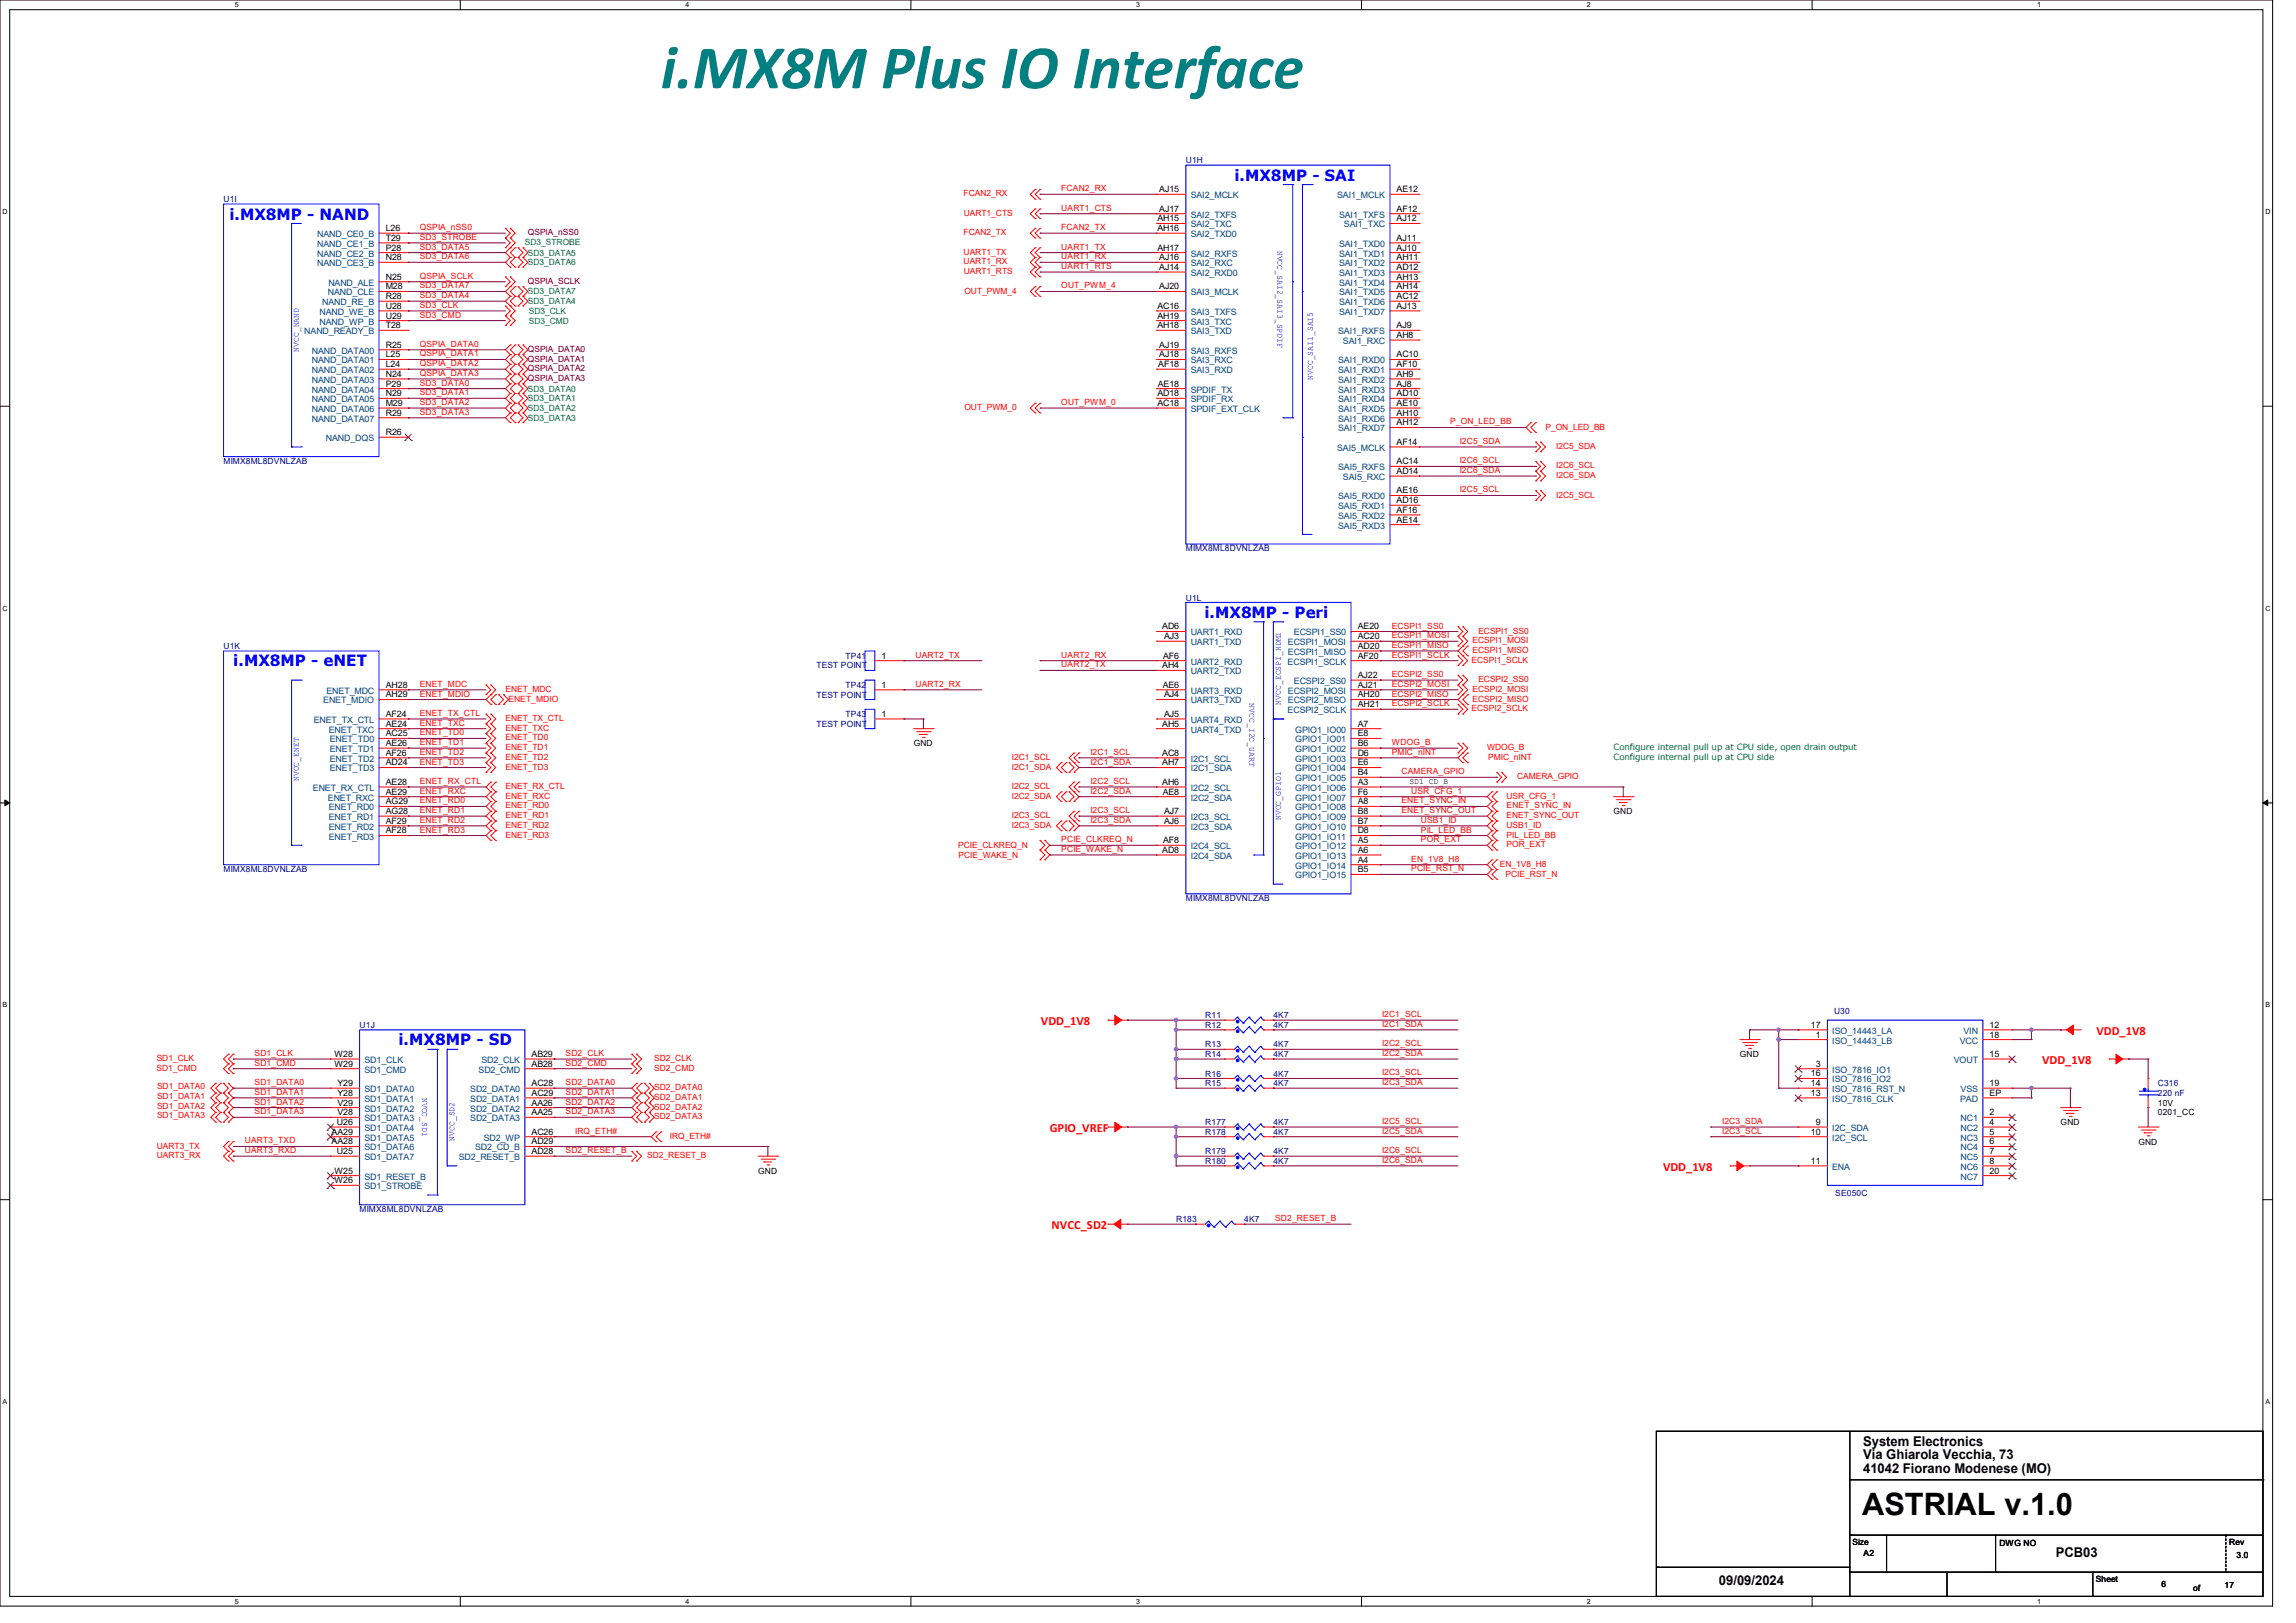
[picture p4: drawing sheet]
<svg xmlns="http://www.w3.org/2000/svg" width="420mm" height="297mm" viewBox="0 0 420 297" stroke-linecap="round" stroke-linejoin="round" font-family="sans-serif">
<defs><g id="words">
<text font-size="11.3" fill="#008080" x="120.9" y="16.1">i.MX8M Plus IO Interface</text>
<text font-size="5.6" x="340.6" y="277.2">ASTRIAL v.1.0</text>
<g font-size="2.8" fill="#00f">
<text x="225.8" y="33.1">i.MX8MP - SAI</text>
<text x="42" y="40.2">i.MX8MP - NAND</text>
<text x="220.3" y="113.1">i.MX8MP - Peri</text>
<text x="42.7" y="122">i.MX8MP - eNET</text>
<text x="72.9" y="191.3">i.MX8MP - SD</text>
</g>
<g font-size="2.5">
<text x="340.8" y="264.6">System Electronics</text>
<text x="340.8" y="267.1">Via Ghiarola Vecchia, 73</text>
<text x="340.8" y="269.5">41042 Fiorano Modenese (MO)</text>
<text x="376" y="284.9">PCB03</text>
<text x="314.4" y="290.1">09/09/2024</text>
</g>
<g font-size="2.3" fill="#f00">
<text x="190.4" y="187.6">VDD_1V8</text>
<text x="383.5" y="189.4">VDD_1V8</text>
<text x="373.5" y="194.7">VDD_1V8</text>
<text x="192" y="207.2">GPIO_VREF</text>
<text x="304.2" y="214.3">VDD_1V8</text>
<text x="192.4" y="225">NVCC_SD2</text>
</g>
<g font-size="1.6" fill="#000080">
<text x="216.9" y="29.9">U1H</text>
<text x="40.9" y="37">U1I</text>
<text x="40.9" y="84.8">MIMX8ML8DVNLZAB</text>
<text x="216.9" y="100.7">MIMX8ML8DVNLZAB</text>
<text x="216.9" y="109.9">U1L</text>
<text x="40.9" y="118.8">U1K</text>
<text x="149.3" y="122.3">TEST POINT</text>
<text x="154.7" y="120.6">TP41</text>
<text x="154.7" y="125.9">TP42</text>
<text x="149.3" y="127.7">TEST POINT</text>
<text x="154.7" y="131.2">TP43</text>
<text x="149.3" y="133">TEST POINT</text>
<text x="40.9" y="159.5">MIMX8ML8DVNLZAB</text>
<text x="216.9" y="164.8">MIMX8ML8DVNLZAB</text>
<text x="335.5" y="185.6">U30</text>
<text x="65.8" y="188.1">U1J</text>
<text x="220.5" y="186.3">R11</text>
<text x="220.5" y="191.7">R13</text>
<text x="220.5" y="188.1">R12</text>
<text x="232.9" y="186.3">4K7</text>
<text x="232.9" y="191.7">4K7</text>
<text x="232.9" y="188.1">4K7</text>
<text x="220.5" y="193.5">R14</text>
<text x="220.5" y="197">R16</text>
<text x="232.9" y="193.5">4K7</text>
<text x="232.9" y="197">4K7</text>
<text x="220.5" y="198.8">R15</text>
<text x="232.9" y="198.8">4K7</text>
<text x="394.7" y="198.8">C316</text>
<text x="394.7" y="200.6">220 nF</text>
<text x="220.5" y="207.7">R178</text>
<text x="220.5" y="205.9">R177</text>
<text x="232.9" y="207.7">4K7</text>
<text x="232.9" y="205.9">4K7</text>
<text x="220.5" y="211.2">R179</text>
<text x="220.5" y="213">R180</text>
<text x="232.9" y="211.2">4K7</text>
<text x="232.9" y="213">4K7</text>
<text x="65.8" y="221.8">MIMX8ML8DVNLZAB</text>
<text x="335.7" y="218.9">SE050C</text>
<text x="215.1" y="223.7">R183</text>
<text x="227.6" y="223.7">4K7</text>
</g>
<g font-size="1.6" fill="#f00">
<text x="176.3" y="35.9">FCAN2_RX</text>
<text x="194.1" y="35">FCAN2_RX</text>
<text x="176.3" y="39.5">UART1_CTS</text>
<text x="194.1" y="38.6">UART1_CTS</text>
<text x="76.8" y="42.1">QSPIA_nSS0</text>
<text x="76.8" y="43.9">SD3_STROBE</text>
<text x="76.8" y="45.7">SD3_DATA5</text>
<text x="76.8" y="47.5">SD3_DATA6</text>
<text x="176.3" y="46.6">UART1_TX</text>
<text x="176.3" y="43.1">FCAN2_TX</text>
<text x="194.1" y="47.5">UART1_RX</text>
<text x="194.1" y="45.7">UART1_TX</text>
<text x="194.1" y="42.1">FCAN2_TX</text>
<text x="76.8" y="51">QSPIA_SCLK</text>
<text x="76.8" y="52.8">SD3_DATA7</text>
<text x="176.3" y="48.4">UART1_RX</text>
<text x="176.3" y="50.2">UART1_RTS</text>
<text x="176.4" y="53.7">OUT_PWM_4</text>
<text x="194.1" y="49.2">UART1_RTS</text>
<text x="194.1" y="52.8">OUT_PWM_4</text>
<text x="76.8" y="54.6">SD3_DATA4</text>
<text x="76.8" y="56.3">SD3_CLK</text>
<text x="76.8" y="58.1">SD3_CMD</text>
<text x="76.8" y="63.5">QSPIA_DATA0</text>
<text x="76.8" y="65.2">QSPIA_DATA1</text>
<text x="76.8" y="67">QSPIA_DATA2</text>
<text x="76.8" y="68.8">QSPIA_DATA3</text>
<text x="76.8" y="70.6">SD3_DATA0</text>
<text x="76.8" y="72.3">SD3_DATA1</text>
<text x="76.8" y="74.1">SD3_DATA2</text>
<text x="76.8" y="75.9">SD3_DATA3</text>
<text x="176.4" y="75.1">OUT_PWM_0</text>
<text x="194.1" y="74.1">OUT_PWM_0</text>
<text x="265.3" y="77.7">P_ON_LED_BB</text>
<text x="267" y="81.2">I2C5_SDA</text>
<text x="282.7" y="78.6">P_ON_LED_BB</text>
<text x="284.6" y="82.2">I2C5_SDA</text>
<text x="267" y="84.8">I2C6_SCL</text>
<text x="267" y="86.6">I2C6_SDA</text>
<text x="284.6" y="85.7">I2C6_SCL</text>
<text x="284.6" y="87.5">I2C6_SDA</text>
<text x="267" y="90.1">I2C5_SCL</text>
<text x="284.6" y="91.1">I2C5_SCL</text>
<text x="254.6" y="115">ECSPI1_SS0</text>
<text x="254.6" y="116.8">ECSPI1_MOSI</text>
<text x="254.6" y="118.6">ECSPI1_MISO</text>
<text x="269.4" y="117.7">ECSPI1_MOSI</text>
<text x="269.4" y="119.5">ECSPI1_MISO</text>
<text x="270.4" y="115.9">ECSPI1_SS0</text>
<text x="76.8" y="125.7">ENET_MDC</text>
<text x="167.5" y="120.4">UART2_TX</text>
<text x="167.5" y="125.7">UART2_RX</text>
<text x="194.1" y="120.4">UART2_RX</text>
<text x="194.1" y="122.1">UART2_TX</text>
<text x="254.6" y="125.7">ECSPI2_MOSI</text>
<text x="254.6" y="123.9">ECSPI2_SS0</text>
<text x="254.6" y="120.4">ECSPI1_SCLK</text>
<text x="269.2" y="121.3">ECSPI1_SCLK</text>
<text x="270.4" y="124.8">ECSPI2_SS0</text>
<text x="76.8" y="127.5">ENET_MDIO</text>
<text x="76.8" y="131">ENET_TX_CTL</text>
<text x="92.5" y="126.6">ENET_MDC</text>
<text x="92.5" y="131.9">ENET_TX_CTL</text>
<text x="93" y="128.4">ENET_MDIO</text>
<text x="254.6" y="129.2">ECSPI2_SCLK</text>
<text x="254.6" y="127.5">ECSPI2_MISO</text>
<text x="269.2" y="130.2">ECSPI2_SCLK</text>
<text x="269.4" y="128.4">ECSPI2_MISO</text>
<text x="269.4" y="126.6">ECSPI2_MOSI</text>
<text x="76.8" y="134.6">ENET_TD0</text>
<text x="76.8" y="132.8">ENET_TXC</text>
<text x="76.8" y="136.4">ENET_TD1</text>
<text x="92.5" y="133.7">ENET_TXC</text>
<text x="92.5" y="135.5">ENET_TD0</text>
<text x="92.5" y="137.3">ENET_TD1</text>
<text x="254.6" y="136.4">WDOG_B</text>
<text x="272" y="137.3">WDOG_B</text>
<text x="76.8" y="138.1">ENET_TD2</text>
<text x="76.8" y="139.9">ENET_TD3</text>
<text x="76.8" y="143.5">ENET_RX_CTL</text>
<text x="92.5" y="139.1">ENET_TD2</text>
<text x="92.5" y="140.8">ENET_TD3</text>
<text x="185.1" y="140.8">I2C1_SDA</text>
<text x="185.1" y="139.1">I2C1_SCL</text>
<text x="199.5" y="138.1">I2C1_SCL</text>
<text x="199.5" y="139.9">I2C1_SDA</text>
<text x="199.5" y="143.5">I2C2_SCL</text>
<text x="254.6" y="138.1">PMIC_nINT</text>
<text x="256.4" y="141.7">CAMERA_GPIO</text>
<text x="272.2" y="139.1">PMIC_nINT</text>
<text x="277.5" y="142.6">CAMERA_GPIO</text>
<text x="76.8" y="145.2">ENET_RXC</text>
<text x="76.8" y="147">ENET_RD0</text>
<text x="76.8" y="148.8">ENET_RD1</text>
<text x="92.5" y="144.4">ENET_RX_CTL</text>
<text x="92.5" y="146.2">ENET_RXC</text>
<text x="92.5" y="148">ENET_RD0</text>
<text x="92.5" y="149.7">ENET_RD1</text>
<text x="185.1" y="146.2">I2C2_SDA</text>
<text x="185.1" y="144.4">I2C2_SCL</text>
<text x="185.1" y="149.7">I2C3_SCL</text>
<text x="199.5" y="145.2">I2C2_SDA</text>
<text x="199.5" y="148.8">I2C3_SCL</text>
<text x="256.4" y="147">ENET_SYNC_IN</text>
<text x="256.4" y="148.8">ENET_SYNC_OUT</text>
<text x="258.1" y="145.2">USR_CFG_1</text>
<text x="275.6" y="148">ENET_SYNC_IN</text>
<text x="275.6" y="149.7">ENET_SYNC_OUT</text>
<text x="275.6" y="146.2">USR_CFG_1</text>
<text x="76.8" y="150.6">ENET_RD2</text>
<text x="76.8" y="152.4">ENET_RD3</text>
<text x="92.5" y="151.5">ENET_RD2</text>
<text x="92.5" y="153.3">ENET_RD3</text>
<text x="175.3" y="155.2">PCIE_CLKREQ_N</text>
<text x="185.1" y="151.5">I2C3_SDA</text>
<text x="194.1" y="154.1">PCIE_CLKREQ_N</text>
<text x="194.1" y="155.9">PCIE_WAKE_N</text>
<text x="199.5" y="150.6">I2C3_SDA</text>
<text x="259.9" y="150.6">USB1_ID</text>
<text x="259.9" y="152.4">PIL_LED_BB</text>
<text x="259.9" y="154.1">POR_EXT</text>
<text x="275.6" y="151.5">USB1_ID</text>
<text x="275.6" y="153.3">PIL_LED_BB</text>
<text x="275.6" y="155.1">POR_EXT</text>
<text x="175.4" y="157">PCIE_WAKE_N</text>
<text x="258.1" y="159.5">PCIE_RST_N</text>
<text x="258.1" y="157.7">EN_1V8_H8</text>
<text x="274.4" y="158.6">EN_1V8_H8</text>
<text x="275.4" y="160.6">PCIE_RST_N</text>
<text x="252.8" y="187.9">I2C1_SDA</text>
<text x="252.8" y="186.1">I2C1_SCL</text>
<text x="252.8" y="191.5">I2C2_SCL</text>
<text x="28.6" y="196">SD1_CMD</text>
<text x="28.7" y="194.2">SD1_CLK</text>
<text x="46.6" y="193.2">SD1_CLK</text>
<text x="46.6" y="195">SD1_CMD</text>
<text x="103.5" y="193.2">SD2_CLK</text>
<text x="103.5" y="195">SD2_CMD</text>
<text x="119.7" y="194.2">SD2_CLK</text>
<text x="119.7" y="196">SD2_CMD</text>
<text x="252.8" y="193.2">I2C2_SDA</text>
<text x="252.8" y="196.8">I2C3_SCL</text>
<text x="28.7" y="199.3">SD1_DATA0</text>
<text x="28.7" y="201.1">SD1_DATA1</text>
<text x="28.7" y="202.9">SD1_DATA2</text>
<text x="46.6" y="198.6">SD1_DATA0</text>
<text x="46.6" y="200.4">SD1_DATA1</text>
<text x="46.6" y="202.1">SD1_DATA2</text>
<text x="46.6" y="203.9">SD1_DATA3</text>
<text x="103.5" y="198.6">SD2_DATA0</text>
<text x="103.5" y="200.4">SD2_DATA1</text>
<text x="103.5" y="202.1">SD2_DATA2</text>
<text x="103.5" y="203.9">SD2_DATA3</text>
<text x="119.7" y="199.5">SD2_DATA0</text>
<text x="119.7" y="201.3">SD2_DATA1</text>
<text x="119.7" y="203.1">SD2_DATA2</text>
<text x="252.8" y="198.6">I2C3_SDA</text>
<text x="28.7" y="204.7">SD1_DATA3</text>
<text x="44.8" y="209.2">UART3_TXD</text>
<text x="105.2" y="207.5">IRQ_ETH#</text>
<text x="119.7" y="204.8">SD2_DATA3</text>
<text x="122.5" y="208.4">IRQ_ETH#</text>
<text x="252.8" y="205.7">I2C5_SCL</text>
<text x="252.8" y="207.5">I2C5_SDA</text>
<text x="315" y="207.5">I2C3_SCL</text>
<text x="315" y="205.7">I2C3_SDA</text>
<text x="28.7" y="212">UART3_RX</text>
<text x="28.7" y="210.2">UART3_TX</text>
<text x="44.8" y="211">UART3_RXD</text>
<text x="103.5" y="211">SD2_RESET_B</text>
<text x="118.4" y="212">SD2_RESET_B</text>
<text x="252.8" y="211">I2C6_SCL</text>
<text x="252.8" y="212.8">I2C6_SDA</text>
<text x="233.3" y="223.5">SD2_RESET_B</text>
</g>
<g font-size="1.6">
<text x="212" y="35.2">AJ15</text>
<text x="255.5" y="35.2">AE12</text>
<text x="211.7" y="40.5">AH15</text>
<text x="212" y="38.7">AJ17</text>
<text x="255.5" y="38.7">AF12</text>
<text x="255.5" y="40.5">AJ12</text>
<text x="70.6" y="47.6">N28</text>
<text x="70.6" y="42.3">L26</text>
<text x="70.6" y="44.1">T29</text>
<text x="70.6" y="45.8">P28</text>
<text x="211.7" y="45.8">AH17</text>
<text x="211.7" y="42.3">AH16</text>
<text x="212" y="47.6">AJ16</text>
<text x="255.5" y="44.1">AJ11</text>
<text x="255.5" y="45.8">AJ10</text>
<text x="255.5" y="47.6">AH11</text>
<text x="70.6" y="53">M28</text>
<text x="70.6" y="51.2">N25</text>
<text x="212" y="53">AJ20</text>
<text x="212" y="49.4">AJ14</text>
<text x="255.5" y="49.4">AD12</text>
<text x="255.5" y="51.2">AH13</text>
<text x="255.5" y="53">AH14</text>
<text x="70.6" y="56.5">U28</text>
<text x="70.6" y="58.3">U29</text>
<text x="70.6" y="54.7">R28</text>
<text x="211.7" y="58.3">AH19</text>
<text x="211.7" y="56.5">AC16</text>
<text x="255.5" y="54.7">AC12</text>
<text x="255.5" y="56.5">AJ13</text>
<text x="70.6" y="60.1">T28</text>
<text x="70.6" y="63.6">R25</text>
<text x="70.6" y="65.4">L25</text>
<text x="211.7" y="60.1">AH18</text>
<text x="212" y="65.4">AJ18</text>
<text x="212" y="63.6">AJ19</text>
<text x="255.5" y="65.4">AC10</text>
<text x="255.5" y="60.1">AJ9</text>
<text x="255.5" y="61.9">AH8</text>
<text x="70.6" y="67.2">L24</text>
<text x="70.6" y="69">N24</text>
<text x="70.6" y="70.7">P29</text>
<text x="211.8" y="70.7">AE18</text>
<text x="211.9" y="67.2">AF18</text>
<text x="255.5" y="67.2">AF10</text>
<text x="255.5" y="69">AH9</text>
<text x="255.5" y="70.7">AJ8</text>
<text x="70.6" y="72.5">N29</text>
<text x="70.6" y="74.3">M29</text>
<text x="70.6" y="76.1">R29</text>
<text x="211.7" y="74.3">AC18</text>
<text x="211.7" y="72.5">AD18</text>
<text x="255.5" y="72.5">AD10</text>
<text x="255.5" y="74.3">AE10</text>
<text x="255.5" y="76.1">AH10</text>
<text x="255.5" y="77.9">AH12</text>
<text x="70.6" y="79.6">R26</text>
<text x="255.5" y="81.4">AF14</text>
<text x="255.5" y="85">AC14</text>
<text x="255.5" y="86.7">AD14</text>
<text x="255.5" y="90.3">AE16</text>
<text x="255.5" y="92.1">AD16</text>
<text x="255.5" y="93.9">AF16</text>
<text x="255.5" y="95.6">AE14</text>
<text x="212.6" y="115.2">AD6</text>
<text x="212.9" y="117">AJ3</text>
<text x="248.4" y="117">AC20</text>
<text x="248.4" y="118.7">AD20</text>
<text x="248.4" y="115.2">AE20</text>
<text x="70.6" y="125.9">AH28</text>
<text x="161.2" y="120.5">1</text>
<text x="161.2" y="125.9">1</text>
<text x="212.6" y="122.3">AH4</text>
<text x="212.7" y="125.9">AE6</text>
<text x="212.8" y="120.5">AF6</text>
<text x="248.4" y="120.5">AF20</text>
<text x="248.4" y="125.9">AJ21</text>
<text x="248.4" y="124.1">AJ22</text>
<text x="70.6" y="131.2">AF24</text>
<text x="70.6" y="127.6">AH29</text>
<text x="161.2" y="131.2">1</text>
<text x="212.9" y="127.6">AJ4</text>
<text x="212.9" y="131.2">AJ5</text>
<text x="248.4" y="129.4">AH21</text>
<text x="248.4" y="127.6">AH20</text>
<text x="70.6" y="133">AE24</text>
<text x="70.6" y="134.8">AC25</text>
<text x="70.6" y="136.5">AE26</text>
<text x="167.1" y="136.6">GND</text>
<text x="212.6" y="133">AH5</text>
<text x="248.4" y="133">A7</text>
<text x="248.4" y="134.8">E8</text>
<text x="248.4" y="136.5">B6</text>
<text x="70.6" y="143.6">AE28</text>
<text x="70.6" y="138.3">AF26</text>
<text x="70.6" y="140.1">AD24</text>
<text x="212.6" y="140.1">AH7</text>
<text x="212.6" y="143.6">AH6</text>
<text x="212.6" y="138.3">AC8</text>
<text x="248.4" y="138.3">D6</text>
<text x="248.4" y="140.1">E6</text>
<text x="248.4" y="141.9">B4</text>
<text x="248.4" y="143.6">A3</text>
<text x="257.8" y="143.5">SD1_CD_B</text>
<text x="70.6" y="145.4">AE29</text>
<text x="70.6" y="147.2">AG29</text>
<text x="70.6" y="149">AG28</text>
<text x="212.7" y="145.4">AE8</text>
<text x="212.9" y="149">AJ7</text>
<text x="248.4" y="145.4">F6</text>
<text x="248.4" y="147.2">A8</text>
<text x="248.4" y="149">B8</text>
<text x="295.1" y="149">GND</text>
<text x="70.6" y="150.8">AF29</text>
<text x="70.6" y="152.5">AF28</text>
<text x="212.8" y="154.3">AF8</text>
<text x="212.9" y="150.8">AJ6</text>
<text x="248.4" y="150.8">B7</text>
<text x="248.4" y="152.5">D8</text>
<text x="248.4" y="154.3">A5</text>
<text x="212.6" y="156.1">AD8</text>
<text x="248.4" y="156.1">A6</text>
<text x="248.4" y="157.9">A4</text>
<text x="248.4" y="159.6">B5</text>
<text x="331.3" y="188.1">17</text>
<text x="332.1" y="189.9">1</text>
<text x="363.9" y="189.9">18</text>
<text x="363.9" y="188.1">12</text>
<text x="61.2" y="193.4">W28</text>
<text x="61.2" y="195.2">W29</text>
<text x="97.2" y="195.2">AB28</text>
<text x="97.2" y="193.4">AB29</text>
<text x="318.3" y="193.5">GND</text>
<text x="331.3" y="197">16</text>
<text x="332.1" y="195.2">3</text>
<text x="363.9" y="193.4">15</text>
<text x="61.7" y="198.8">Y29</text>
<text x="61.7" y="200.5">Y28</text>
<text x="61.7" y="202.3">V29</text>
<text x="97.2" y="198.8">AC28</text>
<text x="97.2" y="200.5">AC29</text>
<text x="97.2" y="202.3">AA26</text>
<text x="331.3" y="198.8">14</text>
<text x="331.3" y="200.5">13</text>
<text x="363.9" y="198.8">19</text>
<text x="363.9" y="200.5">EP</text>
<text x="394.7" y="202.3">10V</text>
<text x="60.7" y="207.6">AA29</text>
<text x="60.7" y="209.4">AA28</text>
<text x="61.6" y="205.9">U26</text>
<text x="61.7" y="204.1">V28</text>
<text x="97.2" y="204.1">AA25</text>
<text x="97.2" y="209.4">AD29</text>
<text x="97.2" y="207.6">AC26</text>
<text x="331.3" y="207.6">10</text>
<text x="332.1" y="205.9">9</text>
<text x="363.9" y="204.1">2</text>
<text x="363.9" y="205.9">4</text>
<text x="363.9" y="207.6">5</text>
<text x="363.9" y="209.4">6</text>
<text x="376.9" y="205.9">GND</text>
<text x="391.2" y="209.5">GND</text>
<text x="394.7" y="204.1">0201_CC</text>
<text x="61.2" y="214.8">W25</text>
<text x="61.6" y="211.2">U25</text>
<text x="97.2" y="211.2">AD28</text>
<text x="138.7" y="214.8">GND</text>
<text x="331.3" y="213">11</text>
<text x="363.9" y="211.2">7</text>
<text x="363.9" y="213">8</text>
<text x="363.9" y="214.8">20</text>
<text x="61.2" y="216.5">W26</text>
<text x="338.9" y="282.7">Size</text>
<text x="340.9" y="284.7">A2</text>
<text x="365.7" y="282.9">DWG NO</text>
<text x="407.8" y="282.7">Rev</text>
<text x="409.1" y="285">3.0</text>
<text x="383.4" y="289.4">Sheet</text>
<text x="395.4" y="290.5">6</text>
<text x="401.2" y="291.2">of</text>
<text x="406.9" y="290.7">17</text>
</g>
<g font-size="1.6" fill="#004080">
<text x="217.8" y="36.3">SAI2_MCLK</text>
<text x="217.8" y="41.6">SAI2_TXC</text>
<text x="217.8" y="39.8">SAI2_TXFS</text>
<text x="244.6" y="36.3">SAI1_MCLK</text>
<text x="244.9" y="39.8">SAI1_TXFS</text>
<text x="245.8" y="41.6">SAI1_TXC</text>
<text x="58" y="43.4">NAND_CE0_B</text>
<text x="58" y="45.2">NAND_CE1_B</text>
<text x="58" y="46.9">NAND_CE2_B</text>
<text x="217.8" y="46.9">SAI2_RXFS</text>
<text x="217.8" y="43.4">SAI2_TXD0</text>
<text x="244.9" y="45.2">SAI1_TXD0</text>
<text x="244.9" y="46.9">SAI1_TXD1</text>
<text x="58" y="48.7">NAND_CE3_B</text>
<text x="60.1" y="52.3">NAND_ALE</text>
<text x="217.8" y="48.7">SAI2_RXC</text>
<text x="217.8" y="50.5">SAI2_RXD0</text>
<text x="244.9" y="48.7">SAI1_TXD2</text>
<text x="244.9" y="50.5">SAI1_TXD3</text>
<text x="244.9" y="52.3">SAI1_TXD4</text>
<text x="58.5" y="57.6">NAND_WE_B</text>
<text x="58.5" y="59.4">NAND_WP_B</text>
<text x="58.9" y="55.8">NAND_RE_B</text>
<text x="60" y="54.1">NAND_CLE</text>
<text x="217.8" y="59.4">SAI3_TXC</text>
<text x="217.8" y="57.6">SAI3_TXFS</text>
<text x="217.8" y="54.1">SAI3_MCLK</text>
<text x="244.9" y="54.1">SAI1_TXD5</text>
<text x="244.9" y="55.8">SAI1_TXD6</text>
<text x="244.9" y="57.6">SAI1_TXD7</text>
<text x="55.7" y="61.2">NAND_READY_B</text>
<text x="57.1" y="64.7">NAND_DATA00</text>
<text x="217.8" y="64.7">SAI3_RXFS</text>
<text x="217.8" y="61.2">SAI3_TXD</text>
<text x="244.8" y="61.2">SAI1_RXFS</text>
<text x="245.7" y="63">SAI1_RXC</text>
<text x="57.1" y="66.5">NAND_DATA01</text>
<text x="57.1" y="68.3">NAND_DATA02</text>
<text x="57.1" y="70.1">NAND_DATA03</text>
<text x="57.1" y="71.8">NAND_DATA04</text>
<text x="217.8" y="66.5">SAI3_RXC</text>
<text x="217.8" y="68.3">SAI3_RXD</text>
<text x="217.8" y="71.8">SPDIF_TX</text>
<text x="244.8" y="66.5">SAI1_RXD0</text>
<text x="244.8" y="68.3">SAI1_RXD1</text>
<text x="244.8" y="70.1">SAI1_RXD2</text>
<text x="244.8" y="71.8">SAI1_RXD3</text>
<text x="57.1" y="73.6">NAND_DATA05</text>
<text x="57.1" y="75.4">NAND_DATA06</text>
<text x="57.1" y="77.2">NAND_DATA07</text>
<text x="217.8" y="75.4">SPDIF_EXT_CLK</text>
<text x="217.8" y="73.6">SPDIF_RX</text>
<text x="244.8" y="73.6">SAI1_RXD4</text>
<text x="244.8" y="75.4">SAI1_RXD5</text>
<text x="244.8" y="77.2">SAI1_RXD6</text>
<text x="59.6" y="80.7">NAND_DQS</text>
<text x="244.6" y="82.5">SAI5_MCLK</text>
<text x="244.8" y="79">SAI1_RXD7</text>
<text x="244.8" y="86.1">SAI5_RXFS</text>
<text x="245.7" y="87.8">SAI5_RXC</text>
<text x="244.8" y="91.4">SAI5_RXD0</text>
<text x="244.8" y="93.2">SAI5_RXD1</text>
<text x="244.8" y="95">SAI5_RXD2</text>
<text x="244.8" y="96.7">SAI5_RXD3</text>
<text x="217.8" y="116.3">UART1_RXD</text>
<text x="217.8" y="118.1">UART1_TXD</text>
<text x="235.6" y="118.1">ECSPI1_MOSI</text>
<text x="235.6" y="119.8">ECSPI1_MISO</text>
<text x="236.7" y="116.3">ECSPI1_SS0</text>
<text x="217.8" y="121.6">UART2_RXD</text>
<text x="217.8" y="123.4">UART2_TXD</text>
<text x="235.5" y="121.6">ECSPI1_SCLK</text>
<text x="236.7" y="125.2">ECSPI2_SS0</text>
<text x="59.1" y="128.7">ENET_MDIO</text>
<text x="59.7" y="127">ENET_MDC</text>
<text x="217.8" y="127">UART3_RXD</text>
<text x="217.8" y="128.7">UART3_TXD</text>
<text x="235.5" y="130.5">ECSPI2_SCLK</text>
<text x="235.6" y="128.7">ECSPI2_MISO</text>
<text x="235.6" y="127">ECSPI2_MOSI</text>
<text x="57.4" y="132.3">ENET_TX_CTL</text>
<text x="60.2" y="134.1">ENET_TXC</text>
<text x="60.3" y="135.8">ENET_TD0</text>
<text x="60.3" y="137.6">ENET_TD1</text>
<text x="217.8" y="134.1">UART4_TXD</text>
<text x="217.8" y="132.3">UART4_RXD</text>
<text x="236.9" y="134.1">GPIO1_IO00</text>
<text x="236.9" y="135.8">GPIO1_IO01</text>
<text x="236.9" y="137.6">GPIO1_IO02</text>
<text x="60.3" y="139.4">ENET_TD2</text>
<text x="60.3" y="141.2">ENET_TD3</text>
<text x="217.8" y="141.2">I2C1_SDA</text>
<text x="217.8" y="139.4">I2C1_SCL</text>
<text x="236.9" y="139.4">GPIO1_IO03</text>
<text x="236.9" y="141.2">GPIO1_IO04</text>
<text x="236.9" y="143">GPIO1_IO05</text>
<text x="57.2" y="144.7">ENET_RX_CTL</text>
<text x="60" y="146.5">ENET_RXC</text>
<text x="60.2" y="148.3">ENET_RD0</text>
<text x="217.8" y="144.7">I2C2_SCL</text>
<text x="217.8" y="146.5">I2C2_SDA</text>
<text x="236.9" y="144.7">GPIO1_IO06</text>
<text x="236.9" y="146.5">GPIO1_IO07</text>
<text x="236.9" y="148.3">GPIO1_IO08</text>
<text x="60.2" y="150.1">ENET_RD1</text>
<text x="60.2" y="151.9">ENET_RD2</text>
<text x="60.2" y="153.6">ENET_RD3</text>
<text x="217.8" y="150.1">I2C3_SCL</text>
<text x="217.8" y="151.9">I2C3_SDA</text>
<text x="217.8" y="155.4">I2C4_SCL</text>
<text x="236.9" y="150.1">GPIO1_IO09</text>
<text x="236.9" y="151.9">GPIO1_IO10</text>
<text x="236.9" y="153.6">GPIO1_IO11</text>
<text x="236.9" y="155.4">GPIO1_IO12</text>
<text x="217.8" y="157.2">I2C4_SDA</text>
<text x="236.9" y="157.2">GPIO1_IO13</text>
<text x="236.9" y="159">GPIO1_IO14</text>
<text x="236.9" y="160.7">GPIO1_IO15</text>
<text x="335.1" y="189.2">ISO_14443_LA</text>
<text x="335.1" y="191">ISO_14443_LB</text>
<text x="358.5" y="191">VCC</text>
<text x="359.1" y="189.2">VIN</text>
<text x="66.7" y="194.5">SD1_CLK</text>
<text x="66.7" y="196.3">SD1_CMD</text>
<text x="87.5" y="196.3">SD2_CMD</text>
<text x="88.1" y="194.5">SD2_CLK</text>
<text x="335.1" y="196.3">ISO_7816_IO1</text>
<text x="357.4" y="194.5">VOUT</text>
<text x="66.7" y="199.9">SD1_DATA0</text>
<text x="66.7" y="201.6">SD1_DATA1</text>
<text x="66.7" y="203.4">SD1_DATA2</text>
<text x="86" y="199.9">SD2_DATA0</text>
<text x="86" y="201.6">SD2_DATA1</text>
<text x="86" y="203.4">SD2_DATA2</text>
<text x="335.1" y="198.1">ISO_7816_IO2</text>
<text x="335.1" y="199.9">ISO_7816_RST_N</text>
<text x="335.1" y="201.6">ISO_7816_CLK</text>
<text x="358.6" y="201.6">PAD</text>
<text x="358.6" y="199.9">VSS</text>
<text x="66.7" y="205.2">SD1_DATA3</text>
<text x="66.7" y="207">SD1_DATA4</text>
<text x="66.7" y="208.7">SD1_DATA5</text>
<text x="86" y="205.2">SD2_DATA3</text>
<text x="88.5" y="208.7">SD2_WP</text>
<text x="335.1" y="207">I2C_SDA</text>
<text x="335.1" y="208.7">I2C_SCL</text>
<text x="358.6" y="205.2">NC1</text>
<text x="358.6" y="207">NC2</text>
<text x="358.6" y="208.7">NC3</text>
<text x="66.7" y="210.5">SD1_DATA6</text>
<text x="66.7" y="212.3">SD1_DATA7</text>
<text x="66.7" y="215.9">SD1_RESET_B</text>
<text x="83.9" y="212.3">SD2_RESET_B</text>
<text x="86.9" y="210.5">SD2_CD_B</text>
<text x="335.1" y="214.1">ENA</text>
<text x="358.6" y="210.5">NC4</text>
<text x="358.6" y="212.3">NC5</text>
<text x="358.6" y="214.1">NC6</text>
<text x="358.6" y="215.9">NC7</text>
<text x="66.7" y="217.6">SD1_STROBE</text>
</g>
<g font-size="1.6" fill="#008000">
<text x="96" y="44.8">SD3_STROBE</text>
<text x="96.6" y="46.8">SD3_DATA5</text>
<text x="96.6" y="48.6">SD3_DATA6</text>
<text x="96.6" y="53.9">SD3_DATA7</text>
<text x="96.6" y="55.7">SD3_DATA4</text>
<text x="96.7" y="57.4">SD3_CLK</text>
<text x="96.7" y="59.2">SD3_CMD</text>
<text x="96.6" y="71.7">SD3_DATA0</text>
<text x="96.6" y="73.4">SD3_DATA1</text>
<text x="96.6" y="75.2">SD3_DATA2</text>
<text x="96.6" y="77">SD3_DATA3</text>
<text x="295.1" y="137.3">Configure internal pull up at CPU side, open drain output</text>
<text x="295.1" y="139.1">Configure internal pull up at CPU side</text>
</g>
<g font-size="1.6" fill="#800000">
<text x="96.6" y="43.1">QSPIA_nSS0</text>
<text x="96.6" y="51.9">QSPIA_SCLK</text>
<text x="96.6" y="64.4">QSPIA_DATA0</text>
<text x="96.6" y="66.2">QSPIA_DATA1</text>
<text x="96.6" y="67.9">QSPIA_DATA2</text>
<text x="96.6" y="69.7">QSPIA_DATA3</text>
</g>
<g font-size="1.6" fill="#00f">
<text x="233.7" y="45.9" transform="rotate(90 233.7 45.9)">NVCC_SAI2_SAI3_SPDIF</text>
<text x="54.7" y="64.3" transform="rotate(-90 54.7 64.3)">NVCC_NAND</text>
<text x="240.2" y="69.5" transform="rotate(-90 240.2 69.5)">NVCC_SAI1_SAI5</text>
<text x="228.6" y="128.7" transform="rotate(90 228.6 128.7)">NVCC_I2C_UART</text>
<text x="234.3" y="128.9" transform="rotate(-90 234.3 128.9)">NVCC_ECSPI_HDMI</text>
<text x="54.7" y="143" transform="rotate(-90 54.7 143)">NVCC_ENET</text>
<text x="234.3" y="150.1" transform="rotate(-90 234.3 150.1)">NVCC_GPIO1</text>
<text x="77.2" y="200.9" transform="rotate(90 77.2 200.9)">NVCC_SD1</text>
<text x="83.1" y="208.7" transform="rotate(-90 83.1 208.7)">NVCC_SD2</text>
</g>
<g font-size="1.3">
<text x="43" y="1.3">5</text>
<text x="125.4" y="1.3">4</text>
<text x="207.8" y="1.3">3</text>
<text x="290.2" y="1.3">2</text>
<text x="372.7" y="1.3">1</text>
<text x=".5" y="39.2">D</text>
<text x="414.4" y="39.2">D</text>
<text x=".5" y="111.8">C</text>
<text x="414.4" y="111.8">C</text>
<text x=".5" y="184.4">B</text>
<text x="414.4" y="184.4">B</text>
<text x=".5" y="257">A</text>
<text x="414.4" y="257">A</text>
<text x="43" y="293.5">5</text>
<text x="125.4" y="293.5">4</text>
<text x="207.8" y="293.5">3</text>
<text x="290.2" y="293.5">2</text>
<text x="372.7" y="293.5">1</text>
</g>
</g></defs>
<path d="M0 0h415.7v293.9h-415.7zM1.8 1.8h412.1v290.3h-412.1z" fill="none" stroke="#000" stroke-width=".18"/>
<g fill="#fff">
<path d="M43 .2h.6v1.4h-.6z"/>
<path d="M43 292.3h.6v1.4h-.6z"/>
</g>
<path d="M84.2 0v1.8M84.2 292.1v1.8" fill="none" stroke="#000" stroke-width=".18"/>
<g fill="#fff">
<path d="M125.4 .2h.7v1.4h-.7z"/>
<path d="M125.4 292.3h.7v1.4h-.7z"/>
</g>
<path d="M166.6 0v1.8M166.6 292.1v1.8" fill="none" stroke="#000" stroke-width=".18"/>
<g fill="#fff">
<path d="M207.8 .2h.7v1.4h-.7z"/>
<path d="M207.8 292.3h.7v1.4h-.7z"/>
</g>
<path d="M249 0v1.8M249 292.1v1.8" fill="none" stroke="#000" stroke-width=".18"/>
<g fill="#fff">
<path d="M290.2 .2h.7v1.4h-.7z"/>
<path d="M290.2 292.3h.7v1.4h-.7z"/>
</g>
<path d="M331.5 0v1.8M331.5 292.1v1.8" fill="none" stroke="#000" stroke-width=".18"/>
<g fill="#fff">
<path d="M372.7 .2h.6v1.4h-.6z"/>
<path d="M372.7 292.3h.6v1.4h-.6z"/>
<path d="M.5 38.1h.9v1.4h-.9z"/>
<path d="M414.4 38.1h.9v1.4h-.9z"/>
<path d="M.5 110.6h.9v1.4h-.9z"/>
<path d="M414.4 110.6h.9v1.4h-.9z"/>
</g>
<path d="M0 74.3h1.8M413.9 74.3h1.8" fill="none" stroke="#000" stroke-width=".18"/>
<g fill="#fff">
<path d="M.5 183.2h.8v1.4h-.8z"/>
<path d="M414.4 183.2h.8v1.4h-.8z"/>
</g>
<path d="M0 146.9h1.8M413.9 146.9h1.8" fill="none" stroke="#000" stroke-width=".18"/>
<path d="M.9 146.4l.9 .5-.9 .5zM413.9 146.9l.9-.5v1z" fill="#000" stroke="#000" stroke-width=".18"/>
<g fill="#fff">
<path d="M.5 255.8h.8v1.4h-.8z"/>
<path d="M414.4 255.8h.8v1.4h-.8z"/>
</g>
<g fill="none" stroke="#000" stroke-width=".18">
<path d="M0 219.5h1.8M413.9 219.5h1.8M303 261.9h110.9v30.2h-110.9zM338.4 270.8h75.5M338.4 261.9v30.2M413.9 270.8h.1M303.1 286.8h35.3M303.1 286.8h.1M338.4 287.7h.1M338.4 292.1h.1M338.4 287.7h75.5M338.5 280.9h75.4"/>
<path d="M338.5 280.9h.1M345.1 287.7h.1M345.1 280.9v6.8M356.2 292.1h.1M356.2 287.7v4.4M365 287.7h.1M365 280.9v6.8M382.8 292.1h.1M382.8 287.7v4.4"/>
</g>
<g fill="none" stroke="#f00" stroke-width=".18">
<path d="M189.4 34.7l-.9 .9 .9 .8M189.4 38.2l-.9 .9 .9 .9M189.4 38.2h.1M189.4 34.7h.1M189.4 36.4h.1M190.2 34.7l-.8 .9 .8 .8M190.2 38.2l-.8 .9 .8 .9M190.2 38.2h.1M190.2 34.7h.1M190.2 36.4h.1M211.6 35.6h5.3M211.6 39.1h5.3"/>
<path d="M211.6 35.6h.1M211.6 39.1h.1M254.3 35.6h5.3M254.3 39.1h5.3M259.6 35.6h.1M259.6 39.1h.1M69.3 48h5.4M69.3 42.7h5.4M69.3 44.5h5.4M69.3 46.2h5.4M69.3 51.6h5.4M69.3 53.3h5.4"/>
<path d="M69.3 55.1h5.4M69.3 56.9h5.4M69.3 58.7h5.4M74.7 48h.1M74.7 42.7h.1M74.7 44.5h.1M74.7 46.2h.1M74.7 51.6h.1M74.7 53.3h.1M74.7 55.1h.1M74.7 56.9h.1M74.7 58.7h.1"/>
<path d="M92.5 41.8h.1M92.5 43.6h.1M92.5 45.3h.1M92.5 50.7h.1M92.5 52.5h.1M92.5 56h.1M92.5 57.8h.1M92.5 59.6h.1M92.5 41.8l.8 .9-.8 .9M92.5 43.6l.8 .9-.8 .8M92.5 50.7l.8 .9-.8 .9M92.5 56l.8 .9-.8 .9"/>
<path d="M92.5 57.8l.8 .9-.8 .9M93.3 47.1l-.8 .9 .8 .9M93.3 54.2l-.8 .9 1.7 1.8-.9 .9M93.3 41.8l.9 .9-.9 .9M93.3 43.6l.9 .9-1.7 1.7 .8 .9M93.3 50.7l.9 .9-1.7 1.7 .8 .9M93.3 57.8l.9 .9-.9 .9M93.3 41.8h.1M93.3 43.6h.1M93.3 45.3h.1M93.3 47.1h.1M93.3 48.9h.1"/>
<path d="M93.3 50.7h.1M93.3 52.5h.1M93.3 54.2h.1M93.3 56h.1M93.3 57.8h.1M93.3 59.6h.1M94.2 47.1h.1M94.2 45.3h.1M94.2 48.9h.1M94.2 54.2h.1M94.2 52.5h.1M94.2 56h.1"/>
<path d="M94.2 45.3l-.9 .9 .9 .9M94.2 47.1l-.9 .9 .9 .9M94.2 52.5l-.9 .8 .9 .9M94.2 54.2l-.9 .9 .9 .9M94.8 47.1h.1M94.8 45.3h.1M94.8 48.9h.1M94.8 54.2h.1M94.8 52.5h.1M94.8 56h.1M94.8 45.3l.9 .9-.9 .9M94.8 47.1l.9 .9-.9 .9"/>
<path d="M94.8 52.5l.9 .8-.9 .9M94.8 54.2l.9 .9-.9 .9M95.7 45.3l.9 .9-.9 .9M95.7 47.1l.9 .9-.9 .9M95.7 52.5l.9 .8-.9 .9M95.7 54.2l.9 .9-.9 .9M95.7 45.3h.1M95.7 47.1h.1M95.7 48.9h.1M95.7 52.5h.1M95.7 54.2h.1M95.7 56h.1"/>
<path d="M189.4 41.8l-.9 .9 .9 .9M189.4 45.3l-.9 .9 .9 .9M189.4 48.9l-.9 .9 .9 .9M189.4 52.5l-.9 .8 .9 .9M189.4 47.1l-.9 .9 .9 .9M189.4 45.3h.1M189.4 47.1h.1M189.4 48.9h.1M189.4 41.8h.1M189.4 43.6h.1M189.4 50.7h.1M189.4 40h.1"/>
<path d="M189.4 52.5h.1M189.4 54.2h.1M190.2 45.3l-.8 .9 .8 .9M190.2 48.9l-.8 .9 .8 .9M190.2 52.5l-.8 .8 .8 .9M190.2 47.1l-.8 .9 .8 .9M190.2 41.8l-.8 .9 .8 .9M190.2 45.3h.1M190.2 47.1h.1M190.2 48.9h.1M190.2 41.8h.1M190.2 43.6h.1"/>
<path d="M190.2 50.7h.1M190.2 40h.1M190.2 52.5h.1M190.2 54.2h.1M211.6 48h5.3M211.6 42.7h5.3M211.6 46.2h5.3M211.6 53.3h5.3M211.6 56.9h5.3M211.6 58.7h5.3M211.6 40.9h5.3M211.6 49.8h5.3"/>
<path d="M211.6 58.7h.1M211.6 56.9h.1M211.6 53.3h.1M211.6 48h.1M211.6 49.8h.1M211.6 46.2h.1M211.6 40.9h.1M211.6 42.7h.1M254.3 48h5.3M254.3 44.5h5.3M254.3 46.2h5.3M254.3 51.6h5.3"/>
<path d="M254.3 53.3h5.3M254.3 55.1h5.3M254.3 56.9h5.3M254.3 40.9h5.3M254.3 49.8h5.3M259.6 40.9h.1M259.6 44.5h.1M259.6 46.2h.1M259.6 48h.1M259.6 49.8h.1M259.6 51.6h.1M259.6 53.3h.1"/>
<path d="M259.6 55.1h.1M259.6 56.9h.1M69.3 60.5h5.4M69.3 64h5.4M69.3 65.8h5.4M69.3 67.6h5.4M69.3 69.3h5.4M69.3 71.1h5.4M69.3 72.9h5.4M69.3 74.7h5.4M69.3 76.5h5.4M74.7 60.5h.1"/>
<path d="M74.7 64h.1M74.7 65.8h.1M74.7 67.6h.1M74.7 69.3h.1M74.7 71.1h.1M74.7 72.9h.1M74.7 74.7h.1M74.7 76.5h.1M93.3 63.1l-.8 .9 .8 .9M93.3 64.9l-.8 .9 .8 .9M93.3 66.7l-.8 .9 .8 .9M93.3 68.5l-.8 .8 .8 .9"/>
<path d="M93.3 70.2l-.8 .9 .8 .9M93.3 72l-.8 .9 .8 .9M93.3 73.8l-.8 .9 .8 .9M93.3 75.6l-.8 .9 .8 .8M93.3 64.9h.1M93.3 63.1h.1M93.3 66.7h.1M93.3 68.5h.1M93.3 70.2h.1M93.3 72h.1M93.3 73.8h.1M93.3 75.6h.1"/>
<path d="M93.3 77.3h.1M94.2 63.1h.1M94.2 64.9h.1M94.2 66.7h.1M94.2 68.5h.1M94.2 70.2h.1M94.2 72h.1M94.2 73.8h.1M94.2 75.6h.1M94.2 77.3h.1M94.2 63.1l-.9 .9 .9 .9M94.2 64.9l-.9 .9 .9 .9"/>
<path d="M94.2 66.7l-.9 .9 .9 .9M94.2 68.5l-.9 .8 .9 .9M94.2 70.2l-.9 .9 .9 .9M94.2 72l-.9 .9 .9 .9M94.2 73.8l-.9 .9 .9 .9M94.2 75.6l-.9 .9 .9 .8M94.8 63.1h.1M94.8 64.9h.1M94.8 66.7h.1M94.8 68.5h.1M94.8 70.2h.1M94.8 72h.1"/>
<path d="M94.8 73.8h.1M94.8 75.6h.1M94.8 77.3h.1M94.8 63.1l.9 .9-.9 .9M94.8 64.9l.9 .9-.9 .9M94.8 66.7l.9 .9-.9 .9M94.8 68.5l.9 .8-.9 .9M94.8 70.2l.9 .9-.9 .9M94.8 72l.9 .9-.9 .9M94.8 73.8l.9 .9-.9 .9M94.8 75.6l.9 .9-.9 .8M95.7 63.1l.9 .9-.9 .9"/>
<path d="M95.7 64.9l.9 .9-.9 .9M95.7 66.7l.9 .9-.9 .9M95.7 68.5l.9 .8-.9 .9M95.7 70.2l.9 .9-.9 .9M95.7 72l.9 .9-.9 .9M95.7 73.8l.9 .9-.9 .9M95.7 75.6l.9 .9-.9 .8M95.7 64.9h.1M95.7 63.1h.1M95.7 66.7h.1M95.7 68.5h.1M95.7 70.2h.1"/>
<path d="M95.7 72h.1M95.7 73.8h.1M95.7 75.6h.1M95.7 77.3h.1M189.4 73.8l-.9 .9 .9 .9M189.4 73.8h.1M189.4 75.6h.1M190.2 73.8l-.8 .9 .8 .9M190.2 73.8h.1M190.2 75.6h.1M211.6 60.5h5.3M211.6 64h5.3"/>
<path d="M211.6 65.8h5.3M211.6 67.6h5.3M211.6 71.1h5.3M211.6 72.9h5.3M211.6 74.7h5.3M211.6 65.8h.1M211.6 67.6h.1M211.6 64h.1M211.6 60.5h.1M211.6 74.7h.1M211.6 72.9h.1M211.6 71.1h.1"/>
<path d="M254.3 60.5h5.3M254.3 65.8h5.3M254.3 67.6h5.3M254.3 69.3h5.3M254.3 71.1h5.3M254.3 72.9h5.3M254.3 74.7h5.3M254.3 76.5h5.3M254.3 62.2h5.3M254.3 78.2h5.3M259.6 62.2h.1M259.6 65.8h.1"/>
<path d="M259.6 67.6h.1M259.6 69.3h.1M259.6 71.1h.1M259.6 72.9h.1M259.6 74.7h.1M259.6 76.5h.1M259.6 78.2h.1M259.6 60.5h.1M280 77.3h.1M280 79.1h.1M280 77.3l-.9 .9 .9 .9M280.9 77.3l-.9 .9 .9 .9"/>
<path d="M280.9 79.1h.1M280.9 77.3h.1M69.3 80h5.4M74.7 80h.1M254.3 81.8h5.3M254.3 87.1h5.3M254.3 90.7h5.3M254.3 92.5h5.3M254.3 94.2h5.3M254.3 96h5.3M254.3 85.3h5.3M259.6 81.8h.1"/>
<path d="M259.6 87.1h.1M259.6 90.7h.1M259.6 92.5h.1M259.6 94.2h.1M259.6 96h.1M259.6 85.3h.1M280.9 80.9h.1M280.9 82.7h.1M280.9 84.5h.1M280.9 86.2h.1M280.9 88h.1M280.9 89.8h.1"/>
<path d="M280.9 91.6h.1M280.9 80.9l.9 .9-.9 .9M280.9 84.5l.9 .8-.9 .9M280.9 86.2l.9 .9-.9 .9M280.9 89.8l.9 .9-.9 .9M281.8 80.9l.9 .9-.9 .9M281.8 84.5l.9 .8-.9 .9M281.8 86.2l.9 .9-.9 .9M281.8 89.8l.9 .9-.9 .9M281.8 80.9h.1M281.8 82.7h.1M281.8 84.5h.1"/>
<path d="M281.8 86.2h.1M281.8 88h.1M281.8 89.8h.1M281.8 91.6h.1M211.6 115.6h5.3M211.6 117.3h5.3M211.6 115.6h.1M211.6 117.3h.1M247.1 115.6h5.4M247.1 117.3h5.4M247.1 119.1h5.4M252.5 115.6h.1"/>
<path d="M252.5 117.3h.1M252.5 119.1h.1M266.7 114.7h.1M266.7 116.5h.1M266.7 118.2h.1M266.7 114.7l.9 .9-.9 .9M266.7 116.5l.9 .8-.9 .9M267.6 114.7l.9 .9-.9 .9M267.6 116.5l.9 .8-1.8 1.8 1.8 1.8-.9 .9M267.6 114.7h.1M267.6 116.5h.1M267.6 118.2h.1"/>
<path d="M268.5 118.2h.1M268.5 118.2l-.9 .9 .9 .9M69.3 133.4h5.4M69.3 128h5.4M69.3 126.2h5.4M69.3 135.1h5.4M69.3 136.9h5.4M69.3 138.7h5.4M69.3 131.6h5.4M74.7 126.2h.1M74.7 128h.1M74.7 135.1h.1"/>
<path d="M74.7 136.9h.1M74.7 138.7h.1M74.7 133.4h.1M74.7 131.6h.1M88.9 127.1h.1M88.9 125.3h.1M88.9 130.7h.1M88.9 132.5h.1M88.9 134.2h.1M88.9 136h.1M88.9 137.8h.1M88.9 139.6h.1"/>
<path d="M88.9 125.3l.9 .9-.9 .9M88.9 130.7l.9 .9-.9 .9M88.9 132.5l.9 .9-.9 .8M88.9 134.2l.9 .9-.9 .9M88.9 136l.9 .9-.9 .9M88.9 137.8l.9 .9-.9 .9M88.9 139.6l.9 .9-.9 .9M89.8 128.9h.1M89.8 127.1h.1M89.8 125.3h.1M89.8 130.7h.1M89.8 132.5h.1"/>
<path d="M89.8 134.2h.1M89.8 136h.1M89.8 137.8h.1M89.8 139.6h.1M89.8 125.3l.9 .9-1.8 1.8 .9 .9M89.8 130.7l.9 .9-.9 .9M89.8 132.5l.9 .9-.9 .8M89.8 134.2l.9 .9-.9 .9M89.8 136l.9 .9-.9 .9M89.8 137.8l.9 .9-.9 .9M89.8 139.6l.9 .9-.9 .9M90.7 127.1l-.9 .9 .9 .9"/>
<path d="M90.7 127.1h.1M90.7 128.9h.1M91.2 127.1l.9 .9-.9 .9M91.2 127.1h.1M91.2 128.9h.1M92.1 128.9h.1M92.1 127.1h.1M92.1 127.1l.9 .9-.9 .9M160 120.9h5.4M160 126.2h5.4M160 131.6h5.4M165.4 131.6h.1"/>
<path d="M165.4 120.9h.1M165.4 126.2h.1M167.1 133.4h3.6M167.7 133.9h2.4M168.2 134.4h1.4M168.2 134.4h.1M168.7 135h.4M169.1 135h.1M170.1 133.9h.1M170.7 133.4h.1M194.1 139.6l-.8 .9 .8 .9M194.1 139.6h.1"/>
<path d="M195 139.6l-.9 .9 .9 .9M195 139.6h.1M195.6 139.6l.9 .9-.9 .9M195.6 139.6h.1M196.5 137.8h.1M196.5 139.6h.1M196.5 139.6l.9 .9-.9 .9M196.5 137.8l-.9 .9 .9 .9M197.4 137.8l-.9 .9 .9 .9M197.4 137.8h.1M197.4 139.6h.1M211.6 133.4h5.3"/>
<path d="M211.6 120.9h5.3M211.6 128h5.3M211.6 126.2h5.3M211.6 138.7h5.3M211.6 122.7h5.3M211.6 131.6h5.3M211.6 133.4h.1M211.6 120.9h.1M211.6 122.7h.1M211.6 126.2h.1M211.6 128h.1M211.6 131.6h.1"/>
<path d="M211.6 138.7h.1M247.1 133.4h5.4M247.1 120.9h5.4M247.1 128h5.4M247.1 126.2h5.4M247.1 129.8h5.4M247.1 124.5h5.4M247.1 135.1h5.4M247.1 136.9h5.4M247.1 138.7h5.4M252.5 120.9h.1M252.5 128h.1"/>
<path d="M252.5 126.2h.1M252.5 129.8h.1M252.5 124.5h.1M252.5 133.4h.1M252.5 135.1h.1M252.5 136.9h.1M252.5 138.7h.1M266.7 136h.1M266.7 137.8h.1M266.7 128.9h.1M266.7 130.7h.1M266.7 125.3h.1"/>
<path d="M266.7 127.1h.1M266.7 123.6h.1M266.7 120h.1M266.7 121.8h.1M266.7 136l.9 .9-.9 .9M266.7 128.9l.9 .9-.9 .9M266.7 125.3l.9 .9-.9 .9M266.7 123.6l.9 .9-.9 .8M266.7 120l.9 .9-.9 .9M267.6 136l.9 .9-1.8 1.8 .9 .9M267.6 125.3l.9 .9-1.8 1.8 1.8 1.8-.9 .9M267.6 123.6l.9 .9-.9 .8"/>
<path d="M267.6 136h.1M267.6 137.8h.1M267.6 139.6h.1M267.6 128.9h.1M267.6 130.7h.1M267.6 127.1h.1M267.6 125.3h.1M267.6 123.6h.1M267.6 120h.1M267.6 121.8h.1M268.5 139.6h.1M268.5 137.8h.1"/>
<path d="M268.5 128.9h.1M268.5 127.1h.1M268.5 120h.1M268.5 137.8l-.9 .9 .9 .9M268.5 127.1l-.9 .9 .9 .9M69.3 145.8h5.4M69.3 140.5h5.4M69.3 144h5.4M69.3 147.6h5.4M69.3 149.4h5.4M69.3 151.1h5.4M69.3 152.9h5.4"/>
<path d="M74.7 147.6h.1M74.7 149.4h.1M74.7 151.1h.1M74.7 152.9h.1M74.7 145.8h.1M74.7 144h.1M74.7 140.5h.1M88.9 141.4h.1M89.8 143.1l-.9 .9 .9 .9M89.8 144.9l-.9 .9 .9 .9M89.8 146.7l-.9 .9 .9 .9M89.8 148.5l-.9 .9 .9 .8"/>
<path d="M89.8 150.2l-.9 .9 .9 .9M89.8 152l-.9 .9 .9 .9M89.8 141.4h.1M89.8 143.1h.1M89.8 144.9h.1M89.8 146.7h.1M89.8 148.5h.1M89.8 150.2h.1M89.8 152h.1M89.8 153.8h.1M90.7 143.1l-.9 .9 .9 .9M90.7 144.9l-.9 .9 .9 .9"/>
<path d="M90.7 146.7l-.9 .9 .9 .9M90.7 148.5l-.9 .9 .9 .8M90.7 150.2l-.9 .9 .9 .9M90.7 152l-.9 .9 .9 .9M90.7 144.9h.1M90.7 143.1h.1M90.7 146.7h.1M90.7 148.5h.1M90.7 150.2h.1M90.7 152h.1M90.7 153.8h.1M190.2 153.8l.9 .9-.9 .9"/>
<path d="M190.2 155.6l.9 .9-.9 .9M190.2 155.6h.1M190.2 153.8h.1M190.2 157.4h.1M191.1 153.8h.1M191.1 155.6h.1M191.1 157.4h.1M191.1 155.6l.9 .9-.9 .9M191.1 153.8l.9 .9-.9 .9M194.1 144.9l-.8 .9 .8 .9M194.1 150.2l-.8 .9 .8 .9M194.1 141.4h.1"/>
<path d="M194.1 146.7h.1M194.1 144.9h.1M194.1 152h.1M194.1 150.2h.1M195 144.9l-.9 .9 .9 .9M195 150.2l-.9 .9 .9 .9M195 141.4h.1M195 144.9h.1M195 146.7h.1M195 150.2h.1M195 152h.1M195.6 144.9l.9 .9-.9 .9"/>
<path d="M195.6 150.2l.9 .9-.9 .9M195.6 141.4h.1M195.6 144.9h.1M195.6 146.7h.1M195.6 150.2h.1M195.6 152h.1M196.5 141.4h.1M196.5 143.1h.1M196.5 144.9h.1M196.5 146.7h.1M196.5 148.5h.1M196.5 150.2h.1"/>
<path d="M196.5 152h.1M196.5 143.1l-.9 .9 1.8 1.8-.9 .9M196.5 148.5l-.9 .9 1.8 1.7-.9 .9M197.4 143.1l-.9 .9 .9 .9M197.4 148.5l-.9 .9 .9 .8M197.4 143.1h.1M197.4 144.9h.1M197.4 148.5h.1M197.4 150.2h.1M211.6 145.8h5.3M211.6 140.5h5.3M211.6 144h5.3"/>
<path d="M211.6 149.4h5.3M211.6 151.1h5.3M211.6 154.7h5.3M211.6 156.5h5.3M211.6 140.5h.1M211.6 144h.1M211.6 145.8h.1M211.6 149.4h.1M211.6 151.1h.1M211.6 154.7h.1M211.6 156.5h.1M247.1 145.8h5.4"/>
<path d="M247.1 140.5h5.4M247.1 142.2h5.4M247.1 144h5.4M247.1 147.6h5.4M247.1 149.4h5.4M247.1 151.1h5.4M247.1 152.9h5.4M247.1 154.7h5.4M247.1 156.5h5.4M247.1 158.2h5.4M252.5 140.5h.1M252.5 142.2h.1"/>
<path d="M252.5 144h.1M252.5 145.8h.1M252.5 147.6h.1M252.5 149.4h.1M252.5 151.1h.1M252.5 152.9h.1M252.5 154.7h.1M252.5 156.5h.1M252.5 158.2h.1M272.9 159.1l-.9 .9 .9 .9M272.9 157.4l-.9 .8 .9 .9M272.9 150.2l-.9 .9 .9 .9"/>
<path d="M272.9 146.7l-.9 .9 .9 .9M272.9 148.5l-.9 .9 .9 .8M272.9 144.9l-.9 .9 .9 .9M272.9 152l-.9 .9 .9 .9M272.9 153.8l-.9 .9 .9 .9M272.9 159.1h.1M272.9 157.4h.1M272.9 150.2h.1M272.9 152h.1M272.9 146.7h.1M272.9 148.5h.1M272.9 153.8h.1"/>
<path d="M272.9 155.6h.1M272.9 144.9h.1M273.8 159.1h.1M273.8 157.4h.1M273.8 152h.1M273.8 150.2h.1M273.8 148.5h.1M273.8 146.7h.1M273.8 141.4h.1M273.8 143.1h.1M273.8 153.8h.1M273.8 155.6h.1"/>
<path d="M273.8 144.9h.1M273.8 141.4l.9 .8-.9 .9M273.8 159.1l-.9 .9 .9 .9M273.8 157.4l-.9 .8 .9 .9M273.8 150.2l-.9 .9 .9 .9M273.8 146.7l-.9 .9 .9 .9M273.8 148.5l-.9 .9 .9 .8M273.8 152l-.9 .9 .9 .9M273.8 153.8l-.9 .9 .9 .9M273.8 144.9l-.9 .9 .9 .9M274.7 141.4h.1M274.7 143.1h.1"/>
<path d="M274.7 141.4l.9 .8-.9 .9M295.1 145.8h3.6M295.7 146.3h2.5M296.2 146.9h1.4M296.2 146.9h.1M296.8 147.4h.3M297.1 147.4h.1M298.2 146.3h.1M298.7 145.8h.1M247.1 160h5.4M252.5 160h.1M272.9 160.9h.1"/>
<path d="M273.8 160.9h.1M39.5 198.2h.1M39.5 198.2l-.9 .9 .9 .9M40.3 198.2l-.8 .9 .8 .9M40.3 198.2h.1M40.9 198.2h.1M40.9 198.2l.9 .9-.9 .9M41.8 192.9l-.9 .9 .9 .9M41.8 194.7l-.9 .9 .9 .9M41.8 198.2l.9 .9-.9 .9M41.8 192.9h.1M41.8 194.7h.1"/>
<path d="M41.8 196.5h.1M41.8 198.2h.1M42.7 192.9h.1M42.7 194.7h.1M42.7 196.5h.1M42.7 194.7l-.9 .9 .9 .9M42.7 192.9l-.9 .9 .9 .9M60.5 193.8h5.3M60.5 195.6h5.3M60.5 199.1h5.3M60.5 193.8h.1M60.5 195.6h.1"/>
<path d="M60.5 199.1h.1M96 193.8h5.3M96 195.6h5.3M96 199.1h5.3M101.3 193.8h.1M101.3 195.6h.1M101.3 199.1h.1M115.6 192.9l.9 .9-.9 .9M115.6 194.7l.9 .9-.9 .9M115.6 192.9h.1M115.6 194.7h.1M115.6 196.5h.1"/>
<path d="M116.5 192.9h.1M116.5 194.7h.1M116.5 196.5h.1M116.5 198.2h.1M116.5 198.2l-.9 .9 .9 .9M116.5 192.9l.8 .9-.8 .9M116.5 194.7l.8 .9-.8 .9M117.3 198.2l-.8 .9 .8 .9M117.3 198.2h.1M117.9 198.2l.9 .9-.9 .9M117.9 198.2h.1M118.8 198.2l.9 .9-.9 .9"/>
<path d="M118.8 198.2h.1M202.7 186.7h.1M202.7 186.7h1.9M205 186.7h1.2M206.2 186.7h.1M224 186.7h.1M224 192h.1M224 188.5h.1M224 193.8h.1M224 199.1h.1M224 197.4h.1M224 186.7h1.8"/>
<path d="M224 193.8h1.8M224 188.5h1.8M224 192h1.8M224 197.4h1.8M224 199.1h1.8M231.1 186.7h1.8M231.1 193.8h1.8M231.1 188.5h1.8M231.1 192h1.8M231.1 197.4h1.8M231.1 199.1h1.8M232.9 186.7h.1"/>
<path d="M232.9 192h.1M232.9 188.5h.1M232.9 193.8h.1M232.9 199.1h.1M232.9 197.4h.1M318.3 190.2h3.5M318.8 190.8h2.5M319.3 191.3h1.5M319.3 191.3h.1M319.9 191.9h.3M320.2 191.9h.1M321.3 190.8h.1"/>
<path d="M321.8 190.2h.1M328.9 188.5h5.4M328.9 190.2h5.4M328.9 195.6h5.4M328.9 197.4h5.4M328.9 199.1h5.4M328.9 188.5h.1M328.9 190.2h.1M328.9 195.6h.1M328.9 197.4h.1M328.9 199.1h.1M362.7 193.8h5.3"/>
<path d="M362.7 188.5h5.3M362.7 190.2h5.3M362.7 199.1h5.3M368 188.5h.1M368 190.2h.1M368 193.8h.1M368 199.1h.1M376.9 188.5h1.3M376.9 188.5h.1M378.5 188.5h2M380.5 188.5h.1M385.8 193.8h2"/>
<path d="M385.8 193.8h.1M388.2 193.8h1.2M389.4 193.8h.1M392.9 197.4h.1M392.9 197.4v1.7M39.5 200h.1M39.5 201.8h.1M39.5 203.6h.1M39.5 205.4h.1M39.5 200l-.9 .9 .9 .9M39.5 201.8l-.9 .9 .9 .9M39.5 203.6l-.9 .9 .9 .9"/>
<path d="M40.3 200l-.8 .9 .8 .9M40.3 201.8l-.8 .9 .8 .9M40.3 203.6l-.8 .9 .8 .9M40.3 200h.1M40.3 201.8h.1M40.3 203.6h.1M40.3 205.4h.1M40.9 200h.1M40.9 201.8h.1M40.9 203.6h.1M40.9 205.4h.1M40.9 200l.9 .9-.9 .9"/>
<path d="M40.9 201.8l.9 .9-.9 .9M40.9 203.6l.9 .9-.9 .9M41.8 210.7l-.9 .9 .9 .9M41.8 208.9l-.9 .9 .9 .9M41.8 200l.9 .9-.9 .9M41.8 201.8l.9 .9-.9 .9M41.8 203.6l.9 .9-.9 .9M41.8 200h.1M41.8 201.8h.1M41.8 203.6h.1M41.8 205.4h.1M41.8 210.7h.1"/>
<path d="M41.8 212.5h.1M41.8 208.9h.1M42.7 210.7h.1M42.7 212.5h.1M42.7 208.9h.1M42.7 210.7l-.9 .9 .9 .9M42.7 208.9l-.9 .9 .9 .9M60.5 211.6h5.3M60.5 206.2h5.3M60.5 202.7h5.3M60.5 208h5.3M60.5 200.9h5.3"/>
<path d="M60.5 204.5h5.3M60.5 209.8h5.3M60.5 215.1h5.3M60.5 216.9h5.3M60.5 200.9h.1M60.5 202.7h.1M60.5 204.5h.1M60.5 206.2h.1M60.5 208h.1M60.5 209.8h.1M60.5 211.6h.1M60.5 215.1h.1"/>
<path d="M60.5 216.9h.1M96 211.6h5.3M96 202.7h5.3M96 208h5.3M96 200.9h5.3M96 204.5h5.3M96 209.8h5.3M101.3 208h.1M101.3 200.9h.1M101.3 202.7h.1M101.3 204.5h.1M101.3 211.6h.1"/>
<path d="M101.3 209.8h.1M115.6 210.7l.9 .9-.9 .9M115.6 210.7h.1M115.6 212.5h.1M116.5 200h.1M116.5 201.8h.1M116.5 203.6h.1M116.5 205.4h.1M116.5 210.7h.1M116.5 212.5h.1M116.5 200l-.9 .9 .9 .9M116.5 201.8l-.9 .9 .9 .9"/>
<path d="M116.5 203.6l-.9 .9 .9 .9M116.5 210.7l.8 .9-.8 .9M117.3 200l-.8 .9 .8 .9M117.3 201.8l-.8 .9 .8 .9M117.3 203.6l-.8 .9 .8 .9M117.3 200h.1M117.3 201.8h.1M117.3 203.6h.1M117.3 205.4h.1M117.9 200l.9 .9-.9 .9M117.9 201.8l.9 .9-.9 .9M117.9 203.6l.9 .9-.9 .9"/>
<path d="M117.9 200h.1M117.9 201.8h.1M117.9 203.6h.1M117.9 205.4h.1M118.8 200l.9 .9-.9 .9M118.8 201.8l.9 .9-.9 .9M118.8 203.6l.9 .9-.9 .9M118.8 200h.1M118.8 201.8h.1M118.8 203.6h.1M118.8 205.4h.1M120 207.1l-.9 .9 .9 .9"/>
<path d="M120 208.9h.1M120 207.1h.1M120.9 207.1h.1M120.9 208.9h.1M120.9 207.1l-.9 .9 .9 .9M138.7 211.6h3.5M139.2 212.1h2.5M139.7 212.6h.1M139.7 212.6h1.5M140.3 213.2h.3M140.6 213.2h.1M141.7 212.1h.1"/>
<path d="M142.2 211.6h.1M202.7 206.2h.1M202.7 206.2h1.9M205 206.2h1.2M206.2 206.2h.1M224 208h.1M224 211.6h.1M224 213.4h.1M224 206.2h.1M224 211.6h1.8M224 206.2h1.8M224 213.4h1.8"/>
<path d="M224 208h1.8M231.1 211.6h1.8M231.1 206.2h1.8M231.1 213.4h1.8M231.1 208h1.8M232.9 208h.1M232.9 211.6h.1M232.9 213.4h.1M232.9 206.2h.1M316.5 213.4h.1M316.5 213.4h1.9M318.8 213.4h1.2"/>
<path d="M320 213.4h.1M328.9 206.2h5.4M328.9 213.4h5.4M328.9 208h5.4M328.9 200.9h5.4M328.9 200.9h.1M328.9 206.2h.1M328.9 208h.1M328.9 213.4h.1M362.7 211.6h5.3M362.7 206.2h5.3M362.7 213.4h5.3"/>
<path d="M362.7 208h5.3M362.7 200.9h5.3M362.7 204.5h5.3M362.7 209.8h5.3M362.7 215.1h5.3M368 200.9h.1M368 204.5h.1M368 206.2h.1M368 208h.1M368 209.8h.1M368 211.6h.1M368 213.4h.1"/>
<path d="M368 215.1h.1M376.9 202.7h3.6M377.5 203.2h2.4M378 203.8h.1M378 203.8h1.4M378.5 204.3h.4M378.9 204.3h.1M379.9 203.2h.1M380.5 202.7h.1M391.2 206.2h3.5M391.7 206.8h2.5M392.2 207.3h1.5"/>
<path d="M392.2 207.3h.1M392.8 207.9h.3M392.9 202.7h.1M392.9 200.9v1.8M393.1 207.9h.1M394.2 206.8h.1M394.7 206.2h.1M202.7 224h.1M202.7 224h1.9M205 224h1.2M206.2 224h.1M218.7 224h.1"/>
<path d="M218.7 224h1.8M225.8 224h1.8M227.6 224h.1"/>
</g>
<g fill="#f00" stroke="#f00" stroke-width=".18">
<path d="M203.9 185.8l1.3 .9-1.3 .9z" fill-rule="evenodd"/>
<path d="M203.9 205.4l1.3 .8-1.3 .9z" fill-rule="evenodd"/>
<path d="M203.8 224l1.2-.9v1.8z" fill-rule="evenodd"/>
<path d="M387.1 192.9l1.2 .9-1.2 .9z" fill-rule="evenodd"/>
<path d="M378 188.5l1.3-.9v1.8z" fill-rule="evenodd"/>
<path d="M317.7 212.5l1.3 .9-1.3 .8z" fill-rule="evenodd"/>
</g>
<path d="M407.2 280.9v6.8M407.2 287.7h.1" fill="none" stroke="#000" stroke-width=".18" stroke-dasharray=".3"/>
<g fill="none" stroke="#00f" stroke-width=".18">
<path d="M40.9 37.3h28.4v46.3h-28.4zM216.9 30.2h37.4v69.4h-37.4zM234.7 33.8h1.8M236.5 33.8h.1M236.5 33.8v42.7M238.3 33.8h.1M238.3 33.8v64M238.3 33.8h1.7M240 33.8h.1M53.3 40.9h.1M53.3 40.9v40.9M53.3 40.9h1.8"/>
<path d="M236.5 51.6h.1M238.3 53.3h.1M234.7 76.5h1.8M234.7 76.5h.1M236.5 76.5h.1M53.3 81.8h.1M53.3 81.8h1.8M55.1 81.8h.1M238.3 80h.1M238.3 97.8h.1M238.3 97.8h1.7M40.9 119.1h28.4v39.1h-28.4z"/>
<path d="M158.2 119.1h1.8v3.6h-1.8zM216.9 110.2h30.2v53.4h-30.2zM229.4 113.8h1.7M231.1 113.8h.1M231.1 113.8v42.7M232.9 113.8h.1M232.9 113.8h1.8M232.9 113.8v48M234.7 113.8h.1M55.1 124.5h-1.8v30.2M55.1 124.5h.1M158.2 129.8h1.8v3.6h-1.8z"/>
<path d="M158.2 124.5h1.8v3.5h-1.8zM231.1 135.1h.1M232.9 131.6h.1M232.9 131.6h1.8M234.7 131.6h.1M53.3 154.7h.1M53.3 154.7h1.8M55.1 154.7h.1M229.4 156.5h.1M229.4 156.5h1.7M231.1 156.5h.1M232.9 161.8h.1"/>
<path d="M232.9 161.8h1.8M65.8 188.5h30.2v32h-30.2zM78.2 192h1.8M80 192h.1M80 192v26.7M81.8 192h.1M81.8 192h1.8M81.8 192v21.4M83.6 192h.1M226.4 186.1h.1M226.4 191.5h.1M226.4 187.9h.1"/>
<path d="M226.4 193.3h.1M226.4 198.6h.1M226.4 196.8h.1M226.4 186.1l1 1.1M226.4 191.5l1 1.1M226.4 187.9l1 1.1M226.4 193.3l1 1.1M226.4 198.6l1 1.1M226.4 196.8l1 1.1M226.4 186.1l-.6 .6M226.4 191.5l-.6 .5M226.4 187.9l-.6 .6"/>
<path d="M226.4 193.3l-.6 .5M226.4 198.6l-.6 .5M226.4 196.8l-.6 .6M227.4 187.2h.1M227.4 192.6h.1M227.4 189h.1M227.4 194.4h.1M227.4 199.7h.1M227.4 197.9h.1M228.5 186.1h.1M228.5 191.5h.1M228.5 187.9h.1"/>
<path d="M228.5 193.3h.1M228.5 198.6h.1M228.5 196.8h.1M228.5 186.1l-1.1 1.1M228.5 186.1l1 1.1M228.5 191.5l-1.1 1.1M228.5 191.5l1 1.1M228.5 187.9l-1.1 1.1M228.5 187.9l1 1.1M228.5 193.3l-1.1 1.1M228.5 193.3l1 1.1M228.5 198.6l-1.1 1.1"/>
<path d="M228.5 198.6l1 1.1M228.5 196.8l-1.1 1.1M228.5 196.8l1 1.1M229.5 187.2h.1M229.5 192.6h.1M229.5 189h.1M229.5 194.4h.1M229.5 199.7h.1M229.5 197.9h.1M230.6 186.1h.1M230.6 191.5h.1M230.6 187.9h.1"/>
<path d="M230.6 193.3h.1M230.6 198.6h.1M230.6 196.8h.1M230.6 186.1l-1.1 1.1M230.6 186.1l.5 .6M230.6 191.5l-1.1 1.1M230.6 191.5l.5 .5M230.6 187.9l-1.1 1.1M230.6 187.9l.5 .6M230.6 193.3l-1.1 1.1M230.6 193.3l.5 .5M230.6 198.6l-1.1 1.1"/>
<path d="M230.6 198.6l.5 .5M230.6 196.8l-1.1 1.1M230.6 196.8l.5 .6M231.1 186.7h.1M231.1 192h.1M231.1 188.5h.1M231.1 193.8h.1M231.1 199.1h.1M231.1 197.4h.1M334.3 186.7h28.4v30.2h-28.4zM391.3 199.7h3.2M392.9 199.7h.1"/>
<path d="M392.9 199.1v.6M394.5 199.7h.1M78.2 218.7h.1M78.2 218.7h1.8M80 218.7h.1M81.8 213.4h.1M81.8 213.4h1.8M226.4 207.5h.1M226.4 211h.1M226.4 212.8h.1M226.4 205.7h.1M226.4 207.5l1 1.1"/>
<path d="M226.4 211l1 1.1M226.4 212.8l1 1.1M226.4 205.7l1 1.1M226.4 207.5l-.6 .5M226.4 211l-.6 .6M226.4 212.8l-.6 .6M226.4 205.7l-.6 .5M227.4 208.6h.1M227.4 212.1h.1M227.4 213.9h.1M227.4 206.8h.1M228.5 207.5h.1"/>
<path d="M228.5 211h.1M228.5 212.8h.1M228.5 205.7h.1M228.5 207.5l-1.1 1.1M228.5 207.5l1 1.1M228.5 211l-1.1 1.1M228.5 211l1 1.1M228.5 212.8l-1.1 1.1M228.5 212.8l1 1.1M228.5 205.7l-1.1 1.1M228.5 205.7l1 1.1M229.5 208.6h.1"/>
<path d="M229.5 212.1h.1M229.5 213.9h.1M229.5 206.8h.1M230.6 207.5h.1M230.6 211h.1M230.6 212.8h.1M230.6 205.7h.1M230.6 207.5l-1.1 1.1M230.6 207.5l.5 .5M230.6 211l-1.1 1.1M230.6 211l.5 .6M230.6 212.8l-1.1 1.1"/>
<path d="M230.6 212.8l.5 .6M230.6 205.7l-1.1 1.1M230.6 205.7l.5 .5M231.1 208h.1M231.1 211.6h.1M231.1 213.4h.1M231.1 206.2h.1M391.3 200.4h3.2M392.9 200.4h.1M392.9 200.4v.5M394.5 200.4h.1M221 223.5h.1"/>
<path d="M221 223.5l1.1 1.1M221 223.5l-.5 .5M222.1 224.6h.1M223.1 223.5h.1M223.1 223.5l-1 1.1M223.1 223.5l1.1 1.1M224.2 224.6h.1M225.3 223.5h.1M225.3 223.5l-1.1 1.1M225.3 223.5l.5 .5M225.8 224h.1"/>
</g>
<g fill="#00f" stroke="#00f" stroke-width=".18">
<circle cx="226.4" cy="208.3" r=".25"/>
<circle cx="226.4" cy="186.9" r=".25"/>
<circle cx="226.4" cy="192.3" r=".25"/>
<circle cx="226.4" cy="211.8" r=".25"/>
<circle cx="226.4" cy="188.7" r=".25"/>
<circle cx="226.4" cy="194.1" r=".25"/>
<circle cx="226.4" cy="213.6" r=".25"/>
<circle cx="226.4" cy="199.4" r=".25"/>
<circle cx="226.4" cy="197.6" r=".25"/>
<circle cx="392.3" cy="199.4" r=".25"/>
<circle cx="226.4" cy="206.5" r=".25"/>
<circle cx="221.1" cy="224.3" r=".25"/>
</g>
<g fill="none" stroke="#804000" stroke-width=".18">
<path d="M74.1 79.5l1.2 1.1M75.2 79.5l-1.1 1.1M74.1 80.6h.1M75.3 80.6h.1M328.3 196.2h.1M328.3 198h.1M328.4 195l1.1 1.2M328.4 196.8l1.1 1.2M329.5 195l-1.2 1.2M329.5 196.8l-1.2 1.2M329.5 196.2h.1M329.5 198h.1"/>
<path d="M367.5 194.4h.1M367.5 193.3l1.1 1.1M368.6 193.3l-1.1 1.1M368.6 194.4h.1M59.9 206.8h.1M59.9 208.6h.1M59.9 215.7h.1M59.9 217.5h.1M59.9 205.7l1.1 1.1M59.9 207.5l1.1 1.1M59.9 214.6l1.1 1.1M59.9 216.4l1.1 1.1"/>
<path d="M61 205.7l-1.1 1.1M61 207.5l-1.1 1.1M61 214.6l-1.1 1.1M61 216.4l-1.1 1.1M61 206.8h.1M61 208.6h.1M61 215.7h.1M61 217.5h.1M328.3 201.5h.1M328.4 200.4l1.1 1.1M329.5 200.4l-1.2 1.1M329.5 201.5h.1"/>
<path d="M367.5 205.1h.1M367.5 206.8h.1M367.5 208.6h.1M367.5 210.4h.1M367.5 212.2h.1M367.5 214h.1M367.5 215.7h.1M367.5 203.9l1.1 1.2M367.5 205.7l1.1 1.1M367.5 207.5l1.1 1.1M367.5 209.3l1.1 1.1M367.5 211l1.1 1.2"/>
<path d="M367.5 212.8l1.1 1.2M367.5 214.6l1.1 1.1M368.6 203.9l-1.1 1.2M368.6 205.7l-1.1 1.1M368.6 207.5l-1.1 1.1M368.6 209.3l-1.1 1.1M368.6 211l-1.1 1.2M368.6 212.8l-1.1 1.2M368.6 214.6l-1.1 1.1M368.6 205.1h.1M368.6 206.8h.1M368.6 208.6h.1"/>
<path d="M368.6 210.4h.1M368.6 212.2h.1M368.6 214h.1M368.6 215.7h.1"/>
</g>
<g fill="none" stroke="#800040" stroke-width=".18">
<path d="M190.2 39.1h21.4M190.2 35.6h21.4M190.2 39.1h.1M190.2 35.6h.1M74.7 42.7h17.8M74.7 44.5h17.8M74.7 46.2h17.8M74.7 48h17.8M74.7 51.6h17.8M74.7 53.3h17.8M74.7 55.1h17.8M74.7 56.9h17.8"/>
<path d="M74.7 58.7h17.8M74.7 42.7h.1M74.7 44.5h.1M74.7 46.2h.1M74.7 48h.1M74.7 51.6h.1M74.7 53.3h.1M74.7 55.1h.1M74.7 56.9h.1M74.7 58.7h.1M190.2 42.7h21.4M190.2 46.2h21.4"/>
<path d="M190.2 48h21.4M190.2 53.3h21.4M190.2 49.8h21.4M190.2 48h.1M190.2 46.2h.1M190.2 42.7h.1M190.2 49.8h.1M190.2 53.3h.1M74.7 64h17.8M74.7 65.8h17.8M74.7 67.6h17.8M74.7 69.3h17.8"/>
<path d="M74.7 71.1h17.8M74.7 72.9h17.8M74.7 74.7h17.8M74.7 76.5h17.8M74.7 64h.1M74.7 65.8h.1M74.7 67.6h.1M74.7 69.3h.1M74.7 71.1h.1M74.7 72.9h.1M74.7 74.7h.1M74.7 76.5h.1"/>
<path d="M190.2 74.7h21.4M190.2 74.7h.1M259.6 78.2h.1M259.6 78.2h19.5M259.6 81.8h21.3M259.6 85.3h21.3M259.6 87.1h21.3M259.6 90.7h21.3M280.9 81.8h.1M280.9 85.3h.1M280.9 87.1h.1M280.9 90.7h.1"/>
<path d="M252.5 115.6h.1M252.5 117.3h.1M252.5 119.1h.1M252.5 115.6h14.2M252.5 117.3h14.2M252.5 119.1h14.2M74.7 126.2h.1M74.7 128h.1M74.7 135.1h.1M74.7 133.4h.1M74.7 131.6h.1M74.7 136.9h.1"/>
<path d="M74.7 138.7h.1M74.7 126.2h14.2M74.7 128h14.2M74.7 135.1h14.2M74.7 133.4h14.2M74.7 131.6h14.2M74.7 136.9h14.2M74.7 138.7h14.2M165.4 131.6h3.5M165.4 120.9h.1M165.4 126.2h.1M165.4 131.6h.1"/>
<path d="M165.4 126.2h14.2M165.4 120.9h14.2M168.9 131.6h.1M168.9 131.6v1.8M190.2 120.9h21.4M190.2 122.7h21.4M190.2 120.9h.1M190.2 122.7h.1M197.4 138.7h.1M197.4 138.7h14.2M252.5 136.9h.1M252.5 138.7h.1"/>
<path d="M252.5 129.8h.1M252.5 128h.1M252.5 126.2h.1M252.5 124.5h.1M252.5 120.9h.1M252.5 126.2h14.2M252.5 128h14.2M252.5 136.9h14.2M252.5 138.7h14.2M252.5 129.8h14.2M252.5 124.5h14.2M252.5 120.9h14.2"/>
<path d="M74.7 140.5h.1M74.7 144h.1M74.7 145.8h.1M74.7 147.6h.1M74.7 151.1h.1M74.7 149.4h.1M74.7 152.9h.1M74.7 140.5h14.2M74.7 144h14.2M74.7 145.8h14.2M74.7 147.6h14.2M74.7 151.1h14.2"/>
<path d="M74.7 149.4h14.2M74.7 152.9h14.2M192 154.7h.1M192 156.5h.1M192 154.7h19.6M192 156.5h19.6M197.4 140.5h.1M197.4 144h.1M197.4 145.8h.1M197.4 149.4h.1M197.4 151.1h.1M197.4 140.5h14.2"/>
<path d="M197.4 144h14.2M197.4 145.8h14.2M197.4 151.1h14.2M197.4 149.4h14.2M252.5 158.2h.1M252.5 151.1h.1M252.5 147.6h.1M252.5 149.4h.1M252.5 152.9h.1M252.5 154.7h.1M252.5 145.8h.1M252.5 144h44.4"/>
<path d="M252.5 142.2h21.3M252.5 145.8h19.5M252.5 147.6h19.5M252.5 151.1h19.5M252.5 149.4h19.5M252.5 152.9h19.5M252.5 154.7h19.5M252.5 158.2h19.5M273.8 142.2h.1M296.9 144h.1M296.9 145.8h.1M296.9 144v1.8"/>
<path d="M252.5 160h.1M252.5 160h19.5M42.7 193.8h.1M42.7 195.6h.1M42.7 199.1h.1M42.7 193.8h17.8M42.7 199.1h17.8M42.7 195.6h17.8M101.3 193.8h.1M101.3 195.6h.1M101.3 199.1h.1M101.3 193.8h14.3"/>
<path d="M101.3 199.1h14.3M101.3 195.6h14.3M206.2 186.7h.1M206.2 186.7h17.8M215.1 188.5h8.9M215.1 192h8.9M215.1 193.8h8.9M215.1 197.4h8.9M215.1 199.1h8.9M215.1 186.7h.1M215.1 188.5h.1M215.1 192h.1"/>
<path d="M215.1 193.8h.1M215.1 197.4h.1M215.1 199.1h.1M215.1 186.7v12.4M232.9 188.5h.1M232.9 186.7h.1M232.9 192h.1M232.9 193.8h.1M232.9 197.4h.1M232.9 199.1h.1M232.9 188.5h33.8M232.9 186.7h33.8"/>
<path d="M232.9 192h33.8M232.9 193.8h33.8M232.9 197.4h33.8M232.9 199.1h33.8M320 188.5h.1M320 188.5h8.9M320 188.5v1.7M325.4 188.5h.1M325.4 190.2h.1M325.4 199.1h.1M325.4 188.5v10.6M325.4 199.1h3.5"/>
<path d="M325.4 190.2h3.5M328.9 188.5h.1M368 188.5h8.9M368 199.1h10.7M368 190.2h3.6M371.6 188.5h.1M371.6 190.2h.1M371.6 199.1h.1M371.6 188.5v1.7M371.6 199.1v1.8M376.9 188.5h.1M378.7 199.1h.1"/>
<path d="M378.7 199.1v3.6M389.4 193.8h3.5M389.4 193.8h.1M392.9 193.8h.1M392.9 193.8v3.6M42.7 200.9h.1M42.7 202.7h.1M42.7 204.5h.1M42.7 211.6h.1M42.7 209.8h.1M42.7 200.9h17.8M42.7 202.7h17.8"/>
<path d="M42.7 204.5h17.8M42.7 209.8h17.8M42.7 211.6h17.8M101.3 208h17.8M101.3 200.9h.1M101.3 202.7h.1M101.3 204.5h.1M101.3 211.6h.1M101.3 208h.1M101.3 209.8h39.2M101.3 200.9h14.3M101.3 202.7h14.3"/>
<path d="M101.3 204.5h14.3M101.3 211.6h14.3M140.5 209.8h.1M140.5 209.8v1.8M206.2 206.2h17.8M215.1 208h8.9M215.1 211.6h8.9M215.1 213.4h8.9M215.1 206.2h.1M215.1 208h.1M215.1 211.6h.1M215.1 213.4h.1"/>
<path d="M215.1 206.2v7.2M232.9 206.2h.1M232.9 208h.1M232.9 211.6h.1M232.9 213.4h.1M232.9 206.2h33.8M232.9 208h33.8M232.9 211.6h33.8M232.9 213.4h33.8M312.9 208h.1M312.9 206.2h.1M312.9 206.2h16"/>
<path d="M312.9 208h16M320 213.4h8.9M328.9 213.4h.1M368 200.9h3.6M371.6 200.9h.1M378.7 202.7h.1M392.9 202.7h.1M392.9 202.7v3.5M206.2 224h12.5M218.7 224h.1M227.6 224h.1M227.6 224h19.5"/>
</g>
<g fill="#f0f" stroke="#f0f" stroke-width=".18">
<circle cx="215.1" cy="193.8" r=".32"/>
<circle cx="215.1" cy="188.4" r=".32"/>
<circle cx="215.1" cy="192" r=".32"/>
<circle cx="215.1" cy="197.3" r=".32"/>
<circle cx="215.1" cy="186.7" r=".32"/>
<circle cx="215.1" cy="211.6" r=".32"/>
<circle cx="215.1" cy="208" r=".32"/>
<circle cx="215.1" cy="206.2" r=".32"/>
<circle cx="371.6" cy="188.4" r=".32"/>
<circle cx="371.6" cy="199.1" r=".32"/>
<circle cx="325.4" cy="190.2" r=".32"/>
<circle cx="325.4" cy="188.4" r=".32"/>
</g>
<use href="#words"/>
</svg>
